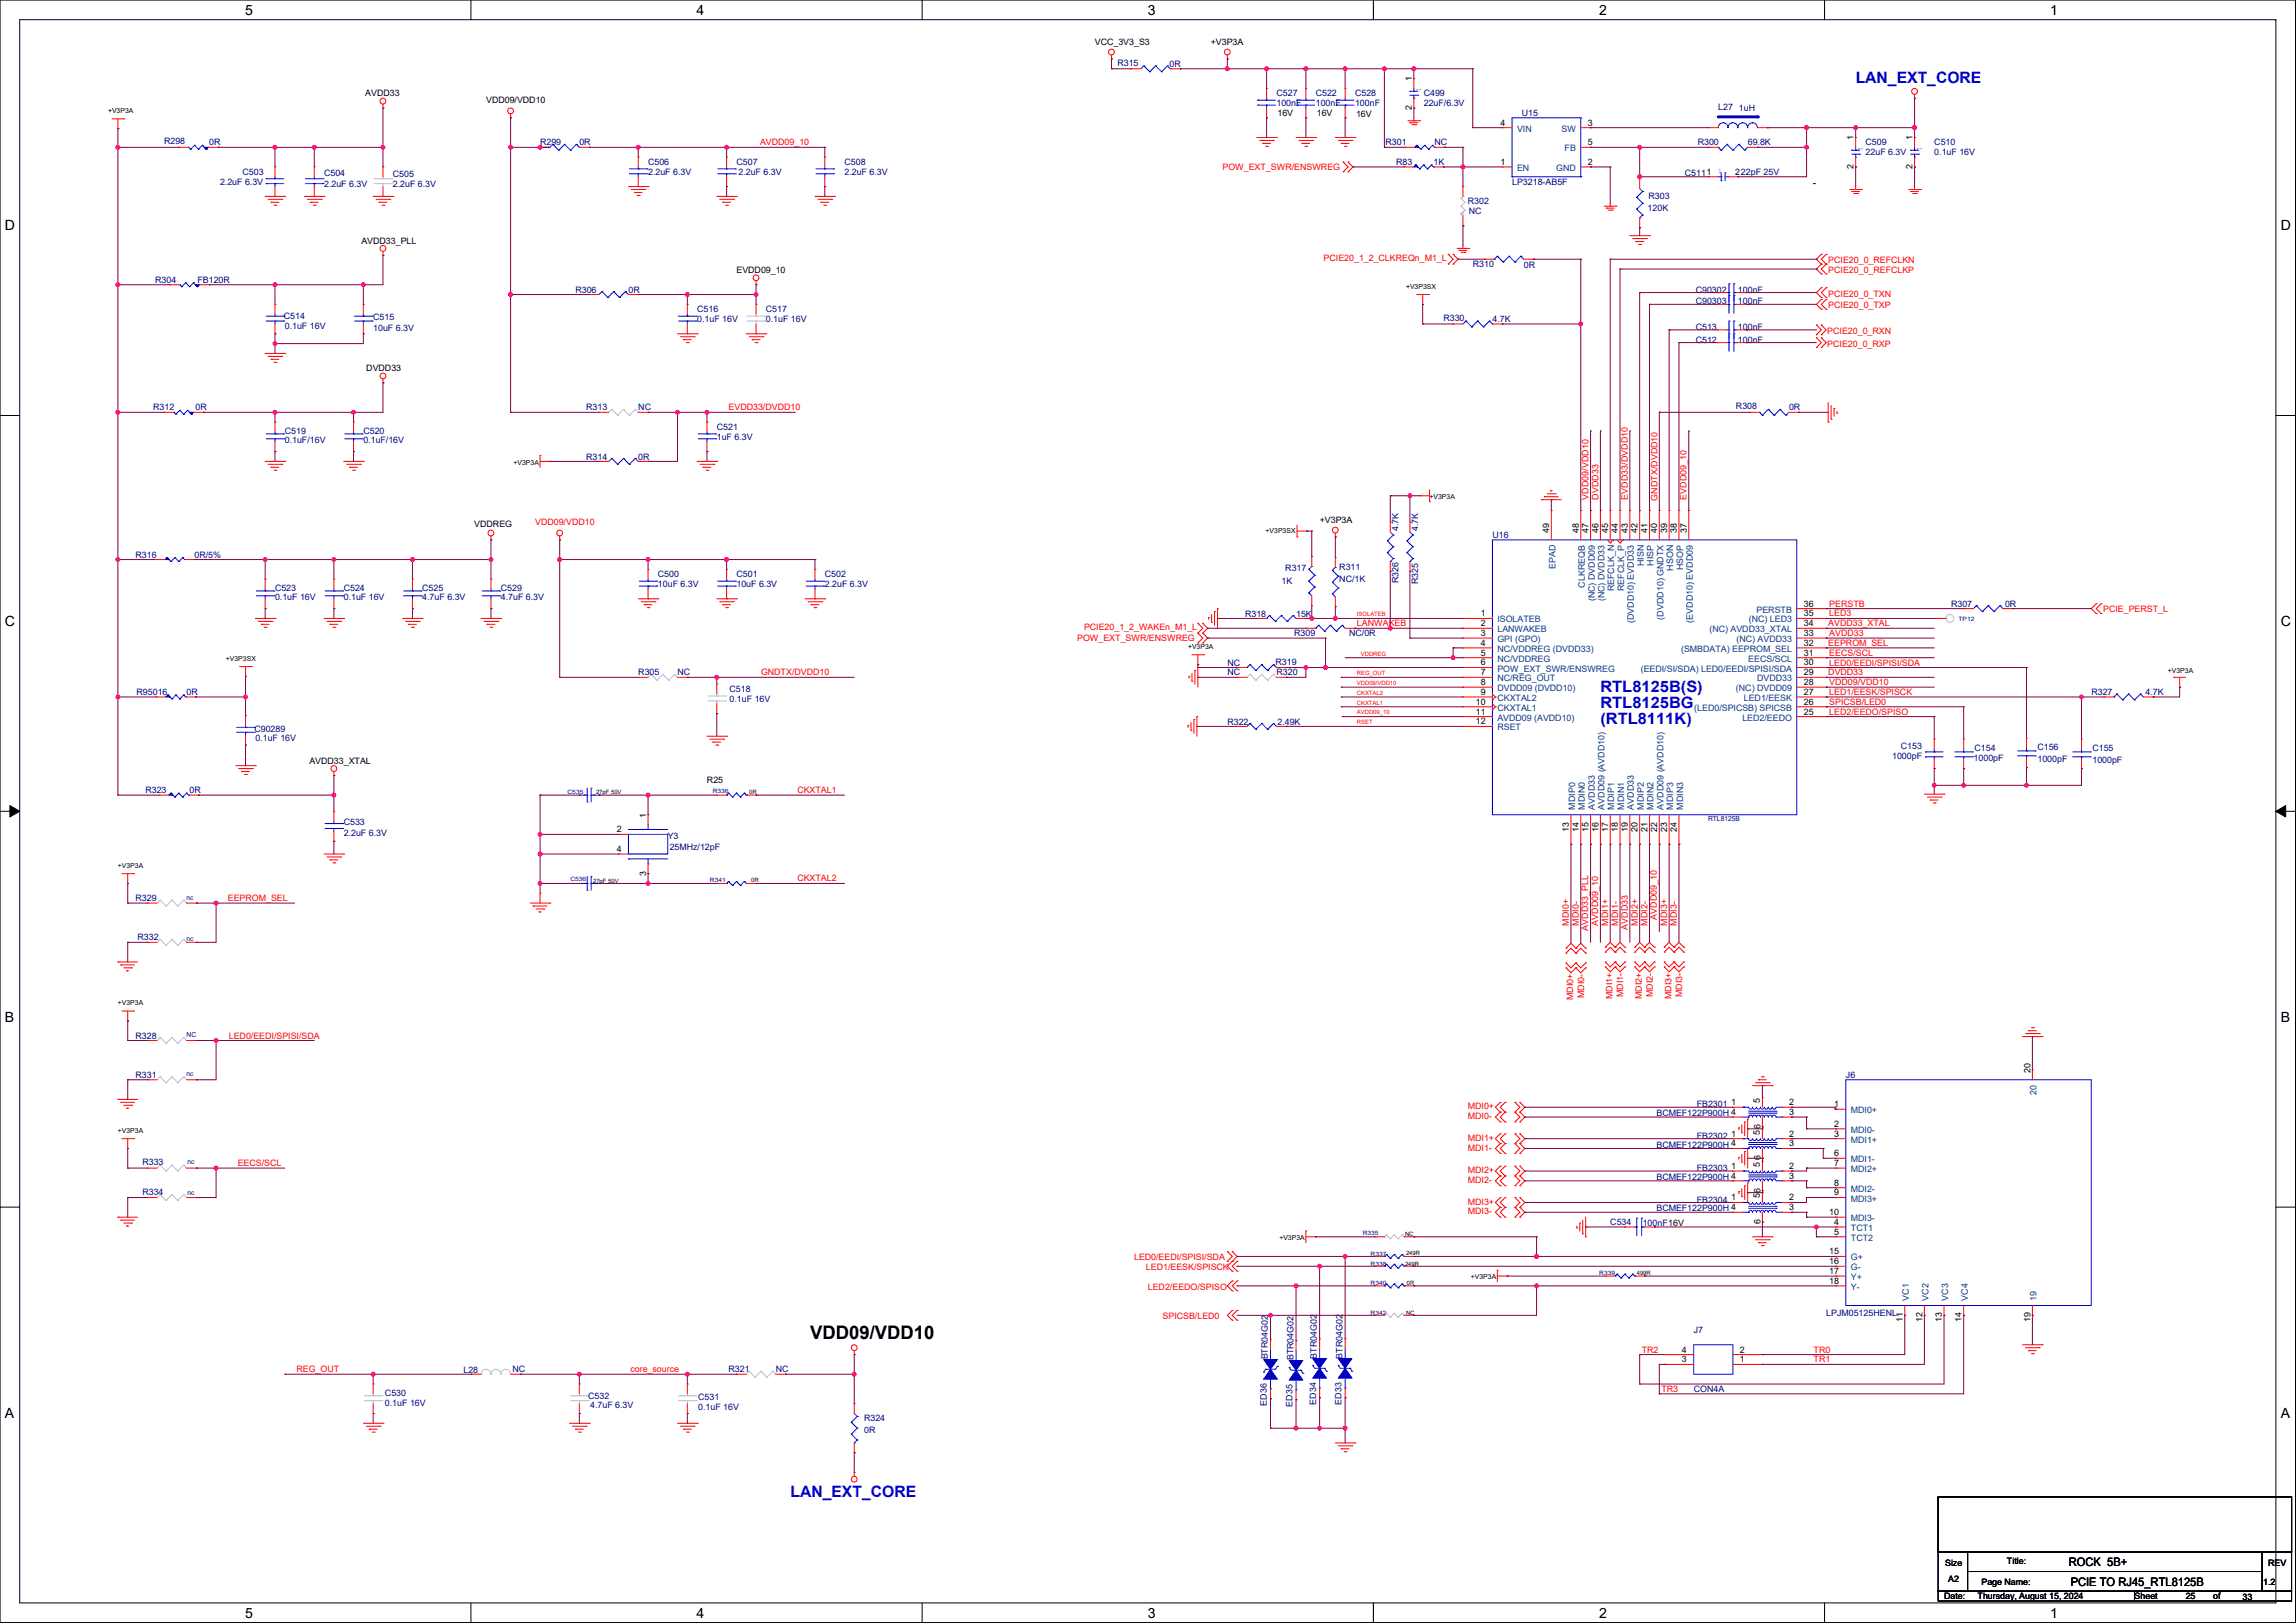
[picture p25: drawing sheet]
<svg xmlns="http://www.w3.org/2000/svg" width="594mm" height="420mm" viewBox="0 0 594 420" stroke-linecap="round" stroke-linejoin="round" font-family="sans-serif">
<defs><g id="words">
<text font-size="4.8" x="209.6" y="346.6">VDD09/VDD10</text>
<g font-size="4.1" fill="#00f">
<text x="480.1" y="21.6">LAN_EXT_CORE</text>
<text x="414" y="179">RTL8125B(S)</text>
<text x="414" y="183.2">RTL8125BG</text>
<text x="414" y="187.4">(RTL8111K)</text>
<text x="204.5" y="387.3">LAN_EXT_CORE</text>
</g>
<g font-size="3.6">
<text x="63.5" y="3.8">5</text>
<text x="180.2" y="3.8">4</text>
<text x="296.9" y="3.8">3</text>
<text x="413.7" y="3.8">2</text>
<text x="530.4" y="3.8">1</text>
<text x="1.3" y="59.6">D</text>
<text x="590.1" y="59.6">D</text>
<text x="1.3" y="162">C</text>
<text x="590.1" y="162">C</text>
<text x="1.3" y="264.4">B</text>
<text x="590.1" y="264.4">B</text>
<text x="1.3" y="366.9">A</text>
<text x="590.1" y="366.9">A</text>
<text x="63.5" y="418.6">5</text>
<text x="180.2" y="418.6">4</text>
<text x="296.9" y="418.6">3</text>
<text x="413.7" y="418.6">2</text>
<text x="530.4" y="418.6">1</text>
</g>
<g font-size="3">
<text x="535.2" y="405.3">ROCK 5B+</text>
<text x="535.7" y="410.4">PCIE TO RJ45_RTL8125B</text>
</g>
<g font-size="2.3">
<text x="283.2" y="11.7">VCC_3V3_S3</text>
<text x="313.2" y="11.7">+V3P3A</text>
<text x="365.3" y="21.1" transform="rotate(-90 365.3 21.1)">1</text>
<text x="94.5" y="24.9">AVDD33</text>
<text x="125.8" y="26.7">VDD09/VDD10</text>
<text x="365.3" y="28.5" transform="rotate(-90 365.3 28.5)">2</text>
<text x="330.5" y="30">16V</text>
<text x="340.7" y="30">16V</text>
<text x="350.8" y="30.3">16V</text>
<text x="388.2" y="32.5">4</text>
<text x="410.8" y="32.5">3</text>
<text x="410.8" y="37.6">5</text>
<text x="479.6" y="36.3" transform="rotate(-90 479.6 36.3)">1</text>
<text x="494.8" y="36.3" transform="rotate(-90 494.8 36.3)">1</text>
<text x="388.2" y="42.7">1</text>
<text x="410.8" y="42.7">2</text>
<text x="448.9" y="45.2">222pF 25V</text>
<text x="479.6" y="43.7" transform="rotate(-90 479.6 43.7)">2</text>
<text x="494.8" y="43.7" transform="rotate(-90 494.8 43.7)">2</text>
<text x="93.5" y="63">AVDD33_PLL</text>
<text x="190.5" y="70.7">EVDD09_10</text>
<text x="94.8" y="96.1">DVDD33</text>
<text x="122.7" y="136.4">VDDREG</text>
<text x="341.4" y="135.4">+V3P3A</text>
<text x="400.8" y="137.9" transform="rotate(-90 400.8 137.9)">49</text>
<text x="408.4" y="137.9" transform="rotate(-90 408.4 137.9)">48</text>
<text x="411" y="137.9" transform="rotate(-90 411 137.9)">47</text>
<text x="413.5" y="137.9" transform="rotate(-90 413.5 137.9)">46</text>
<text x="416.1" y="137.9" transform="rotate(-90 416.1 137.9)">45</text>
<text x="418.6" y="137.9" transform="rotate(-90 418.6 137.9)">44</text>
<text x="421.1" y="137.9" transform="rotate(-90 421.1 137.9)">43</text>
<text x="423.7" y="137.9" transform="rotate(-90 423.7 137.9)">42</text>
<text x="426.2" y="137.9" transform="rotate(-90 426.2 137.9)">41</text>
<text x="428.8" y="137.9" transform="rotate(-90 428.8 137.9)">40</text>
<text x="431.3" y="137.9" transform="rotate(-90 431.3 137.9)">39</text>
<text x="433.8" y="137.9" transform="rotate(-90 433.8 137.9)">38</text>
<text x="436.4" y="137.9" transform="rotate(-90 436.4 137.9)">37</text>
<text x="383.1" y="159.5">1</text>
<text x="466.6" y="157">36</text>
<text x="466.6" y="159.5">35</text>
<text x="383.1" y="162.1">2</text>
<text x="383.1" y="164.6">3</text>
<text x="383.1" y="167.1">4</text>
<text x="466.6" y="162.1">34</text>
<text x="466.6" y="164.6">33</text>
<text x="466.6" y="167.1">32</text>
<text x="383.1" y="169.7">5</text>
<text x="383.1" y="172.2">6</text>
<text x="466.6" y="169.7">31</text>
<text x="466.6" y="172.2">30</text>
<text x="383.1" y="174.8">7</text>
<text x="383.1" y="177.3">8</text>
<text x="383.1" y="179.8">9</text>
<text x="466.6" y="174.8">29</text>
<text x="466.6" y="177.3">28</text>
<text x="466.6" y="179.8">27</text>
<text x="381.8" y="182.4">10</text>
<text x="381.8" y="184.9">11</text>
<text x="466.6" y="182.4">26</text>
<text x="466.6" y="184.9">25</text>
<text x="381.8" y="187.5">12</text>
<text x="80" y="197.7">AVDD33_XTAL</text>
<text x="182.9" y="202.7">R25</text>
<text x="159.5" y="215.4">2</text>
<text x="167.1" y="211.6" transform="rotate(-90 167.1 211.6)">1</text>
<text x="405.9" y="215.2" transform="rotate(-90 405.9 215.2)">13</text>
<text x="408.4" y="215.2" transform="rotate(-90 408.4 215.2)">14</text>
<text x="411" y="215.2" transform="rotate(-90 411 215.2)">15</text>
<text x="413.5" y="215.2" transform="rotate(-90 413.5 215.2)">16</text>
<text x="416.1" y="215.2" transform="rotate(-90 416.1 215.2)">17</text>
<text x="418.6" y="215.2" transform="rotate(-90 418.6 215.2)">18</text>
<text x="421.1" y="215.2" transform="rotate(-90 421.1 215.2)">19</text>
<text x="423.7" y="215.2" transform="rotate(-90 423.7 215.2)">20</text>
<text x="426.2" y="215.2" transform="rotate(-90 426.2 215.2)">21</text>
<text x="428.8" y="215.2" transform="rotate(-90 428.8 215.2)">22</text>
<text x="431.3" y="215.2" transform="rotate(-90 431.3 215.2)">23</text>
<text x="433.8" y="215.2" transform="rotate(-90 433.8 215.2)">24</text>
<text x="159.5" y="220.5">4</text>
<text x="167.1" y="226.6" transform="rotate(-90 167.1 226.6)">3</text>
<text x="525.3" y="277.6" transform="rotate(-90 525.3 277.6)">20</text>
<text x="447.9" y="286">1</text>
<text x="455.3" y="285.5" transform="rotate(-90 455.3 285.5)">5</text>
<text x="462.8" y="286">2</text>
<text x="474.5" y="286.5">1</text>
<text x="455.3" y="293.6" transform="rotate(-90 455.3 293.6)">56</text>
<text x="462.8" y="288.5">3</text>
<text x="474.5" y="291.6">2</text>
<text x="447.9" y="294.1">1</text>
<text x="462.8" y="296.7">3</text>
<text x="462.8" y="294.1">2</text>
<text x="474.5" y="294.1">3</text>
<text x="474.5" y="299.2">6</text>
<text x="447.9" y="302.5">1</text>
<text x="455.3" y="302" transform="rotate(-90 455.3 302)">5</text>
<text x="455.4" y="300.3" transform="rotate(-90 455.4 300.3)">6</text>
<text x="462.8" y="305.1">3</text>
<text x="462.8" y="302.5">2</text>
<text x="474.5" y="301.8">7</text>
<text x="447.9" y="310.6">1</text>
<text x="455.3" y="310.1" transform="rotate(-90 455.3 310.1)">56</text>
<text x="462.8" y="310.6">2</text>
<text x="474.5" y="309.4">9</text>
<text x="474.5" y="306.8">8</text>
<text x="455.4" y="316.8" transform="rotate(-90 455.4 316.8)">6</text>
<text x="462.8" y="313.2">3</text>
<text x="473.3" y="314.5">10</text>
<text x="474.5" y="317">4</text>
<text x="474.5" y="319.5">5</text>
<text x="473.3" y="324.6">15</text>
<text x="473.3" y="327.2">16</text>
<text x="473.3" y="329.7">17</text>
<text x="473.3" y="332.2">18</text>
<text x="492.3" y="342.2" transform="rotate(-90 492.3 342.2)">11</text>
<text x="497.3" y="342.2" transform="rotate(-90 497.3 342.2)">12</text>
<text x="502.4" y="342.2" transform="rotate(-90 502.4 342.2)">13</text>
<text x="507.5" y="342.2" transform="rotate(-90 507.5 342.2)">14</text>
<text x="525.3" y="342.2" transform="rotate(-90 525.3 342.2)">19</text>
<text x="435.1" y="352.6">3</text>
<text x="435.1" y="350">4</text>
<text x="450.1" y="352.6">1</text>
<text x="450.1" y="350">2</text>
<text x="503.2" y="405.2">Size</text>
<text x="519.2" y="404.7">Title:</text>
<text x="586.8" y="405.2">REV</text>
<text x="503" y="413.8">Date:</text>
<text x="504" y="409.5">A2</text>
<text x="511.6" y="413.8">Thursday, August 15, 2024</text>
<text x="512.6" y="410.3">Page Name:</text>
<text x="552.2" y="413.8">Sheet</text>
<text x="565.5" y="413.8">25</text>
<text x="572.6" y="413.8">of</text>
<text x="585.5" y="410.3">1.2</text>
<text x="580.2" y="414.1">33</text>
</g>
<g font-size="2.3" fill="#000080">
<text x="289.1" y="17.1">R315</text>
<text x="302.6" y="17.3">0R</text>
<text x="330.2" y="24.9">C527</text>
<text x="330.2" y="27.5">100nF</text>
<text x="340.4" y="24.9">C522</text>
<text x="340.4" y="27.5">100nF</text>
<text x="350.6" y="24.9">C528</text>
<text x="350.6" y="27.5">100nF</text>
<text x="368.3" y="24.9">C499</text>
<text x="368.3" y="27.5">22uF/6.3V</text>
<text x="444.5" y="28.5">L27</text>
<text x="449.9" y="28.7">1uH</text>
<text x="393.7" y="30">U15</text>
<text x="42.4" y="37.4">R298</text>
<text x="54.1" y="37.6">0R</text>
<text x="139.7" y="37.6">R299</text>
<text x="149.9" y="37.6">0R</text>
<text x="358.4" y="37.6">R301</text>
<text x="371.1" y="37.6">NC</text>
<text x="439.2" y="37.6">R300</text>
<text x="452.2" y="37.6">69.8K</text>
<text x="482.7" y="37.6">C509</text>
<text x="482.7" y="40.2">22uF 6.3V</text>
<text x="500.4" y="37.6">C510</text>
<text x="500.4" y="40.2">0.1uF 16V</text>
<text x="56.9" y="47.8">2.2uF 6.3V</text>
<text x="62.8" y="45.3">C503</text>
<text x="83.8" y="45.5">C504</text>
<text x="101.6" y="45.8">C505</text>
<text x="167.7" y="42.7">C506</text>
<text x="167.7" y="45.3">2.2uF 6.3V</text>
<text x="190.5" y="42.7">C507</text>
<text x="191" y="45.3">2.2uF 6.3V</text>
<text x="218.5" y="42.7">C508</text>
<text x="218.5" y="45.3">2.2uF 6.3V</text>
<text x="361.2" y="42.7">R83</text>
<text x="370.9" y="42.7">1K</text>
<text x="391.2" y="47.8">LP3218-AB5F</text>
<text x="435.9" y="45.5">C5111</text>
<text x="83.8" y="48.3">2.2uF 6.3V</text>
<text x="101.6" y="48.3">2.2uF 6.3V</text>
<text x="379.8" y="52.9">R302</text>
<text x="426.5" y="51.6">R303</text>
<text x="380" y="55.4">NC</text>
<text x="426.3" y="54.7">120K</text>
<text x="381" y="69.1">R310</text>
<text x="394.3" y="69.4">0R</text>
<text x="40.2" y="73.2">R304</text>
<text x="51.1" y="73.2">FB120R</text>
<text x="148.9" y="75.7">R306</text>
<text x="162.6" y="75.7">0R</text>
<text x="438.7" y="75.7">C90302</text>
<text x="449.6" y="75.7">100nF</text>
<text x="73.4" y="82.6">C514</text>
<text x="96.5" y="82.8">C515</text>
<text x="180.4" y="80.8">C516</text>
<text x="180.4" y="83.4">0.1uF 16V</text>
<text x="198.2" y="80.8">C517</text>
<text x="198.2" y="83.4">0.1uF 16V</text>
<text x="373.4" y="83.1">R330</text>
<text x="386.1" y="83.4">4.7K</text>
<text x="438.7" y="78.8">C90303</text>
<text x="449.6" y="78.8">100nF</text>
<text x="73.7" y="85.1">0.1uF 16V</text>
<text x="96.5" y="85.6">10uF 6.3V</text>
<text x="438.7" y="88.7">C512</text>
<text x="438.7" y="85.4">C513</text>
<text x="449.6" y="88.7">100nF</text>
<text x="449.6" y="85.4">100nF</text>
<text x="39.6" y="106.2">R312</text>
<text x="50.6" y="106.2">0R</text>
<text x="151.7" y="106.2">R313</text>
<text x="165.1" y="106.2">NC</text>
<text x="449.1" y="106">R308</text>
<text x="462.8" y="106.2">0R</text>
<text x="73.7" y="112.3">C519</text>
<text x="94" y="112.3">C520</text>
<text x="185.5" y="111.3">C521</text>
<text x="185.5" y="113.8">1uF 6.3V</text>
<text x="73.7" y="114.6">0.1uF/16V</text>
<text x="94" y="114.6">0.1uF/16V</text>
<text x="151.7" y="118.9">R314</text>
<text x="165.1" y="118.9">0R</text>
<text x="361.8" y="137.4" transform="rotate(-90 361.8 137.4)">4.7K</text>
<text x="366.9" y="137.4" transform="rotate(-90 366.9 137.4)">4.7K</text>
<text x="386.1" y="139.2">U16</text>
<text x="35.1" y="144.3">R316</text>
<text x="50.3" y="144.3">0R/5%</text>
<text x="170.2" y="149.4">C500</text>
<text x="190.5" y="149.4">C501</text>
<text x="213.4" y="149.4">C502</text>
<text x="332.5" y="147.9">R317</text>
<text x="346.5" y="147.6">R311</text>
<text x="71.1" y="152.9">C523</text>
<text x="71.1" y="155.2">0.1uF 16V</text>
<text x="88.9" y="152.9">C524</text>
<text x="88.9" y="155.2">0.1uF 16V</text>
<text x="109.2" y="152.9">C525</text>
<text x="109.2" y="155.2">4.7uF 6.3V</text>
<text x="129.6" y="152.9">C529</text>
<text x="129.6" y="155.2">4.7uF 6.3V</text>
<text x="170.2" y="151.9">10uF 6.3V</text>
<text x="190.5" y="151.9">10uF 6.3V</text>
<text x="213.4" y="151.9">2.2uF 6.3V</text>
<text x="331.5" y="151.2">1K</text>
<text x="346.5" y="150.7">NC/1K</text>
<text x="361.8" y="150.9" transform="rotate(-90 361.8 150.9)">R326</text>
<text x="366.9" y="151.1" transform="rotate(-90 366.9 151.1)">R325</text>
<text x="322.1" y="159.6">R318</text>
<text x="335.3" y="159.6">15K</text>
<text x="504.8" y="157">R307</text>
<text x="518.7" y="157">0R</text>
<text x="334.8" y="164.6">R309</text>
<text x="349" y="164.6">NC/0R</text>
<text x="317.5" y="172.3">NC</text>
<text x="330" y="172">R319</text>
<text x="35.3" y="179.9">R95016</text>
<text x="48.3" y="179.9">0R</text>
<text x="165.1" y="174.8">R305</text>
<text x="175.3" y="174.8">NC</text>
<text x="188.8" y="179.1">C518</text>
<text x="317.5" y="174.8">NC</text>
<text x="330.2" y="174.8">R320</text>
<text x="541.1" y="179.9">R327</text>
<text x="555" y="179.9">4.7K</text>
<text x="188.8" y="181.7">0.1uF 16V</text>
<text x="65.8" y="189.5">C90289</text>
<text x="66.1" y="191.8">0.1uF 16V</text>
<text x="317.5" y="187.5">R322</text>
<text x="330.5" y="187.5">2.49K</text>
<text x="489.5" y="196.4">1000pF</text>
<text x="491.8" y="193.8">C153</text>
<text x="510.6" y="196.9">1000pF</text>
<text x="510.8" y="194.4">C154</text>
<text x="527.1" y="194.1">C156</text>
<text x="527.1" y="197.1">1000pF</text>
<text x="541.3" y="194.4">C155</text>
<text x="541.3" y="197.4">1000pF</text>
<text x="37.6" y="205.3">R323</text>
<text x="49" y="205.3">0R</text>
<text x="88.9" y="213.4">C533</text>
<text x="88.9" y="216.4">2.2uF 6.3V</text>
<text x="172.8" y="217.2">Y3</text>
<text x="173.3" y="220">25MHz/12pF</text>
<text x="35.1" y="233.2">R329</text>
<text x="35.6" y="243.4">R332</text>
<text x="35.1" y="268.8">R328</text>
<text x="35.1" y="278.9">R331</text>
<text x="477.6" y="278.9">J6</text>
<text x="439" y="286.6">FB2301</text>
<text x="428.5" y="288.8">BCMEF122P900H 4</text>
<text x="428.5" y="297">BCMEF122P900H 4</text>
<text x="439" y="294.7">FB2302</text>
<text x="36.9" y="301.5">R333</text>
<text x="428.5" y="305.3">BCMEF122P900H 4</text>
<text x="439" y="303.1">FB2303</text>
<text x="36.9" y="309.2">R334</text>
<text x="439" y="311.2">FB2304</text>
<text x="416.6" y="317">C534</text>
<text x="425" y="317.3">100nF16V</text>
<text x="428.5" y="313.5">BCMEF122P900H 4</text>
<text x="472.5" y="340.7">LPJM05125HENL</text>
<text x="438.2" y="345">J7</text>
<text x="328" y="351.8" transform="rotate(-90 328 351.8)">BTR04G02</text>
<text x="334.6" y="352.1" transform="rotate(-90 334.6 352.1)">BTR04G02</text>
<text x="340.7" y="351.6" transform="rotate(-90 340.7 351.6)">BTR04G02</text>
<text x="347.3" y="351.6" transform="rotate(-90 347.3 351.6)">BTR04G02</text>
<text x="119.9" y="355.4">L28</text>
<text x="132.6" y="355.1">NC</text>
<text x="188.5" y="355.1">R321</text>
<text x="200.7" y="355.1">NC</text>
<text x="99.6" y="361.2">C530</text>
<text x="99.6" y="363.8">0.1uF 16V</text>
<text x="152.2" y="362">C532</text>
<text x="152.7" y="364.3">4.7uF 6.3V</text>
<text x="180.6" y="362.2">C531</text>
<text x="180.6" y="364.8">0.1uF 16V</text>
<text x="327.8" y="363.7" transform="rotate(-90 327.8 363.7)">ED36</text>
<text x="334.4" y="364" transform="rotate(-90 334.4 364)">ED35</text>
<text x="340.5" y="363.5" transform="rotate(-90 340.5 363.5)">ED34</text>
<text x="347.1" y="363.5" transform="rotate(-90 347.1 363.5)">ED33</text>
<text x="438.2" y="360.2">CON4A</text>
<text x="223.6" y="367.8">R324</text>
<text x="223.6" y="370.9">0R</text>
</g>
<g font-size="2.3" fill="#004080">
<text x="392.5" y="34.1">VIN</text>
<text x="404" y="34.1">SW</text>
<text x="404.8" y="39.2">FB</text>
<text x="392.5" y="44.2">EN</text>
<text x="402.6" y="44.2">GND</text>
<text x="402.4" y="147.3" transform="rotate(-90 402.4 147.3)">EPAD</text>
<text x="425.3" y="146.5" transform="rotate(-90 425.3 146.5)">HISN</text>
<text x="427.8" y="146.4" transform="rotate(-90 427.8 146.4)">HISP</text>
<text x="432.9" y="147.7" transform="rotate(-90 432.9 147.7)">HSON</text>
<text x="435.4" y="147.5" transform="rotate(-90 435.4 147.5)">HSOP</text>
<text x="410" y="152" transform="rotate(-90 410 152)">CLKREQB</text>
<text x="412.6" y="155.6" transform="rotate(-90 412.6 155.6)">(NC) DVDD09</text>
<text x="415.1" y="155.6" transform="rotate(-90 415.1 155.6)">(NC) DVDD33</text>
<text x="417.6" y="153.1" transform="rotate(-90 417.6 153.1)">REFCLK_N</text>
<text x="420.2" y="152.9" transform="rotate(-90 420.2 152.9)">REFCLK_P</text>
<text x="387.4" y="161.1">ISOLATEB</text>
<text x="422.7" y="161.3" transform="rotate(-90 422.7 161.3)">(DVDD10) EVDD33</text>
<text x="430.3" y="160.4" transform="rotate(-90 430.3 160.4)">(DVDD10) GNDTX</text>
<text x="438" y="161.2" transform="rotate(-90 438 161.2)">(EVDD10) EVDD09</text>
<text x="452.4" y="161.1">(NC) LED3</text>
<text x="454.4" y="158.5">PERSTB</text>
<text x="387.4" y="163.6">LANWAKEB</text>
<text x="387.4" y="166.2">GPI (GPO)</text>
<text x="442.2" y="163.6">(NC) AVDD33_XTAL</text>
<text x="449.2" y="166.2">(NC) AVDD33</text>
<text x="387.4" y="168.7">NC/VDDREG (DVDD33)</text>
<text x="387.4" y="171.2">NC/VDDREG</text>
<text x="387.4" y="173.8">POW_EXT_SWR/ENSWREG</text>
<text x="424.5" y="173.8">(EEDI/SI/SDA) LED0/EEDI/SPISI/SDA</text>
<text x="434.9" y="168.7">(SMBDATA) EEPROM_SEL</text>
<text x="452.3" y="171.2">EECS/SCL</text>
<text x="387.4" y="176.3">NC/REG_OUT</text>
<text x="387.4" y="178.9">DVDD09 (DVDD10)</text>
<text x="449.1" y="178.9">(NC) DVDD09</text>
<text x="454.6" y="176.3">DVDD33</text>
<text x="387.4" y="181.4">CKXTAL2</text>
<text x="387.4" y="183.9">CKXTAL1</text>
<text x="438.3" y="183.9">(LED0/SPICSB) SPICSB</text>
<text x="451.2" y="181.4">LED1/EESK</text>
<text x="387.4" y="186.5">AVDD09 (AVDD10)</text>
<text x="387.4" y="189">RSET</text>
<text x="450.8" y="186.5">LED2/EEDO</text>
<text x="407.5" y="209.6" transform="rotate(-90 407.5 209.6)">MDIP0</text>
<text x="410" y="209.6" transform="rotate(-90 410 209.6)">MDIN0</text>
<text x="412.6" y="209.6" transform="rotate(-90 412.6 209.6)">AVDD33</text>
<text x="415.1" y="209.6" transform="rotate(-90 415.1 209.6)">AVDD09 (AVDD10)</text>
<text x="417.6" y="209.6" transform="rotate(-90 417.6 209.6)">MDIP1</text>
<text x="420.2" y="209.6" transform="rotate(-90 420.2 209.6)">MDIN1</text>
<text x="422.7" y="209.6" transform="rotate(-90 422.7 209.6)">AVDD33</text>
<text x="425.3" y="209.6" transform="rotate(-90 425.3 209.6)">MDIP2</text>
<text x="427.8" y="209.6" transform="rotate(-90 427.8 209.6)">MDIN2</text>
<text x="430.3" y="209.6" transform="rotate(-90 430.3 209.6)">AVDD09 (AVDD10)</text>
<text x="432.9" y="209.6" transform="rotate(-90 432.9 209.6)">MDIP3</text>
<text x="435.4" y="209.6" transform="rotate(-90 435.4 209.6)">MDIN3</text>
<text x="526.9" y="283.3" transform="rotate(-90 526.9 283.3)">20</text>
<text x="478.8" y="293.2">MDI0-</text>
<text x="478.8" y="288.1">MDI0+</text>
<text x="478.8" y="295.7">MDI1+</text>
<text x="478.8" y="303.3">MDI2+</text>
<text x="478.8" y="300.8">MDI1-</text>
<text x="478.8" y="310.9">MDI3+</text>
<text x="478.8" y="308.4">MDI2-</text>
<text x="478.8" y="316">MDI3-</text>
<text x="478.8" y="318.6">TCT1</text>
<text x="478.8" y="321.1">TCT2</text>
<text x="478.8" y="326.2">G+</text>
<text x="478.8" y="328.7">G-</text>
<text x="478.8" y="333.8">Y-</text>
<text x="478.8" y="331.3">Y+</text>
<text x="493.8" y="336.6" transform="rotate(-90 493.8 336.6)">VC1</text>
<text x="498.9" y="336.6" transform="rotate(-90 498.9 336.6)">VC2</text>
<text x="504" y="336.6" transform="rotate(-90 504 336.6)">VC3</text>
<text x="509.1" y="336.6" transform="rotate(-90 509.1 336.6)">VC4</text>
<text x="526.9" y="336.6" transform="rotate(-90 526.9 336.6)">19</text>
</g>
<g font-size="2.3" fill="#f00">
<text x="196.6" y="37.5">AVDD09_10</text>
<text x="316.3" y="44">POW_EXT_SWR/ENSWREG</text>
<text x="342.4" y="67.6">PCIE20_1_2_CLKREQn_M1_L</text>
<text x="473" y="70.7">PCIE20_0_REFCLKP</text>
<text x="473" y="68.1">PCIE20_0_REFCLKN</text>
<text x="473" y="76.7">PCIE20_0_TXN</text>
<text x="473" y="79.8">PCIE20_0_TXP</text>
<text x="472.7" y="89.7">PCIE20_0_RXP</text>
<text x="472.7" y="86.4">PCIE20_0_RXN</text>
<text x="188.5" y="106.2">EVDD33/DVDD10</text>
<text x="411" y="129.3" transform="rotate(-90 411 129.3)">VDD09/VDD10</text>
<text x="413.5" y="129.3" transform="rotate(-90 413.5 129.3)">DVDD33</text>
<text x="421.2" y="129.3" transform="rotate(-90 421.2 129.3)">EVDD33/DVDD10</text>
<text x="428.8" y="129.5" transform="rotate(-90 428.8 129.5)">GNDTX/DVDD10</text>
<text x="436.3" y="129.3" transform="rotate(-90 436.3 129.3)">EVDD09_10</text>
<text x="138.5" y="135.9">VDD09/VDD10</text>
<text x="473" y="162">AVDD33_XTAL</text>
<text x="473.3" y="159.5">LED3</text>
<text x="473.3" y="157">PERSTB</text>
<text x="544.1" y="158.3">PCIE_PERST_L</text>
<text x="278.7" y="165.9">POW_EXT_SWR/ENSWREG</text>
<text x="280.5" y="163.1">PCIE20_1_2_WAKEn_M1_L</text>
<text x="351.1" y="162.1">LANWAKEB</text>
<text x="473" y="167">EEPROM_SEL</text>
<text x="473.3" y="164.6">AVDD33</text>
<text x="473.3" y="172.2">LED0/EEDI/SPISI/SDA</text>
<text x="473.3" y="169.7">EECS/SCL</text>
<text x="196.9" y="174.8">GNDTX/DVDD10</text>
<text x="473" y="174.8">DVDD33</text>
<text x="473.3" y="179.9">LED1/EESK/SPISCK</text>
<text x="473.3" y="177.3">VDD09/VDD10</text>
<text x="473.3" y="182.4">SPICSB/LED0</text>
<text x="473.3" y="184.9">LED2/EEDO/SPISO</text>
<text x="206.3" y="205.3">CKXTAL1</text>
<text x="59" y="233.1">EEPROM_SEL</text>
<text x="206.3" y="228.1">CKXTAL2</text>
<text x="405.9" y="239.5" transform="rotate(-90 405.9 239.5)">MDI0+</text>
<text x="408.5" y="239.5" transform="rotate(-90 408.5 239.5)">MDI0-</text>
<text x="413.4" y="239.5" transform="rotate(-90 413.4 239.5)">AVDD09_10</text>
<text x="416.1" y="239.5" transform="rotate(-90 416.1 239.5)">MDI1+</text>
<text x="418.6" y="239.5" transform="rotate(-90 418.6 239.5)">MDI1-</text>
<text x="423.7" y="239.5" transform="rotate(-90 423.7 239.5)">MDI2+</text>
<text x="426.2" y="239.5" transform="rotate(-90 426.2 239.5)">MDI2-</text>
<text x="428.7" y="238" transform="rotate(-90 428.7 238)">AVDD09_10</text>
<text x="431.3" y="239.5" transform="rotate(-90 431.3 239.5)">MDI3+</text>
<text x="433.9" y="239.5" transform="rotate(-90 433.9 239.5)">MDI3-</text>
<text x="410.9" y="240.8" transform="rotate(-90 410.9 240.8)">AVDD33_PLL</text>
<text x="421.2" y="240.5" transform="rotate(-90 421.2 240.5)">AVDD33</text>
<text x="407" y="258.8" transform="rotate(-90 407 258.8)">MDI0+</text>
<text x="409.8" y="258.3" transform="rotate(-90 409.8 258.3)">MDI0-</text>
<text x="417.2" y="258.6" transform="rotate(-90 417.2 258.6)">MDI1+</text>
<text x="420" y="258.1" transform="rotate(-90 420 258.1)">MDI1-</text>
<text x="424.8" y="258.6" transform="rotate(-90 424.8 258.6)">MDI2+</text>
<text x="427.6" y="258.1" transform="rotate(-90 427.6 258.1)">MDI2-</text>
<text x="432.4" y="258.6" transform="rotate(-90 432.4 258.6)">MDI3+</text>
<text x="435.2" y="258.1" transform="rotate(-90 435.2 258.1)">MDI3-</text>
<text x="59.2" y="268.8">LED0/EEDI/SPISI/SDA</text>
<text x="379.8" y="287.1">MDI0+</text>
<text x="379.8" y="289.6">MDI0-</text>
<text x="379.8" y="295.2">MDI1+</text>
<text x="379.8" y="297.7">MDI1-</text>
<text x="61.5" y="301.8">EECS/SCL</text>
<text x="379.8" y="303.6">MDI2+</text>
<text x="379.8" y="306.1">MDI2-</text>
<text x="379.8" y="311.7">MDI3+</text>
<text x="379.8" y="314.2">MDI3-</text>
<text x="293.4" y="326.2">LED0/EEDI/SPISI/SDA</text>
<text x="296.5" y="328.7">LED1/EESK/SPISCK</text>
<text x="297" y="333.8">LED2/EEDO/SPISO</text>
<text x="300.8" y="341.4">SPICSB/LED0</text>
<text x="424.7" y="350">TR2</text>
<text x="469.2" y="352.6">TR1</text>
<text x="469.2" y="350">TR0</text>
<text x="76.7" y="355">REG_OUT</text>
<text x="163.1" y="355">core_source</text>
<text x="429.8" y="360.2">TR3</text>
</g>
<g font-size="1.8" fill="#00f">
<text x="366.5" y="22.9" transform="rotate(90 366.5 22.9)">1</text>
<text x="480.8" y="38.1" transform="rotate(90 480.8 38.1)">1</text>
<text x="496.1" y="38.1" transform="rotate(90 496.1 38.1)">1</text>
<text x="444.5" y="44.9">1</text>
</g>
<g font-size="1.8">
<text x="28" y="29.3">+V3P3A</text>
<text x="363.8" y="74.8">+V3P3SX</text>
<text x="132.9" y="120.2">+V3P3A</text>
<text x="369.8" y="129.1">+V3P3A</text>
<text x="327.4" y="138">+V3P3SX</text>
<text x="307.4" y="168">+V3P3A</text>
<text x="58.4" y="171">+V3P3SX</text>
<text x="560.9" y="174.1">+V3P3A</text>
<text x="30.5" y="224.6">+V3P3A</text>
<text x="30.5" y="260.2">+V3P3A</text>
<text x="30.5" y="293.2">+V3P3A</text>
<text x="331" y="320.9">+V3P3A</text>
<text x="380.5" y="331">+V3P3A</text>
</g>
<g font-size="1.8" fill="#000080">
<text x="441.9" y="212.5">RTL8125B</text>
<text x="48.3" y="233">nc</text>
<text x="48.3" y="243.4">nc</text>
<text x="48.3" y="268.3">NC</text>
<text x="48.3" y="278.5">nc</text>
<text x="48.5" y="301.3">nc</text>
<text x="48.5" y="309.2">nc</text>
</g>
<g font-size="1.5" fill="#f00">
<text x="351.1" y="159.5">ISOLATEB</text>
<text x="352.1" y="169.7">VDDREG</text>
<text x="351.1" y="174.7">REG_OUT</text>
<text x="351.1" y="179.9">CKXTAL2</text>
<text x="351.1" y="177.3">VDD09/VDD10</text>
<text x="351.1" y="182.4">CKXTAL1</text>
<text x="351.1" y="184.8">AVDD09_10</text>
<text x="351.1" y="187.5">RSET</text>
</g>
<g font-size="1.5" fill="#000080">
<text x="506.7" y="160.7">TP12</text>
<text x="146.8" y="205.4">C535</text>
<text x="184.4" y="205.1">R336</text>
<text x="147.6" y="228">C536</text>
<text x="183.6" y="228.2">R341</text>
<text x="352.5" y="319.7">R335</text>
<text x="354.6" y="327.5">R338</text>
<text x="354.6" y="325">R337</text>
<text x="354.6" y="332.6">R340</text>
<text x="413.7" y="330.1">R339</text>
<text x="354.6" y="340.2">R342</text>
</g>
<g font-size="1.5">
<text x="154.2" y="205.4">27pF 50V</text>
<text x="193.8" y="205.4">0R</text>
<text x="153.4" y="228.5">27pF 50V</text>
<text x="194.3" y="228.2">0R</text>
<text x="363.5" y="319.9">NC</text>
<text x="363.5" y="327.5">249R</text>
<text x="363.8" y="324.7">249R</text>
<text x="364" y="332.6">0R</text>
<text x="420.4" y="330.1">.</text>
<text x="423.4" y="330.1">499R</text>
<text x="363.8" y="340.2">NC</text>
</g>
</g></defs>
<path d="M0 0h593.9v419.9h-593.9zM5.1 5.1h583.7v409.7h-583.7z" fill="none" stroke="#000" stroke-width=".26"/>
<g fill="#fff">
<path d="M63.5 .5h2v4.1h-2z"/>
<path d="M63.5 415.3h2v4.1h-2z"/>
</g>
<path d="M121.8 0v5.1M121.8 414.8v5.1" fill="none" stroke="#000" stroke-width=".26"/>
<g fill="#fff">
<path d="M180.2 .5h2v4.1h-2z"/>
<path d="M180.2 415.3h2v4.1h-2z"/>
</g>
<path d="M238.6 0v5.1M238.6 414.8v5.1" fill="none" stroke="#000" stroke-width=".26"/>
<g fill="#fff">
<path d="M296.9 .5h2.1v4.1h-2.1z"/>
<path d="M296.9 415.3h2.1v4.1h-2.1z"/>
</g>
<path d="M355.3 0v5.1M355.3 414.8v5.1" fill="none" stroke="#000" stroke-width=".26"/>
<g fill="#fff">
<path d="M413.7 .5h2v4.1h-2z"/>
<path d="M413.7 415.3h2v4.1h-2z"/>
</g>
<path d="M472 0v5.1M472 414.8v5.1" fill="none" stroke="#000" stroke-width=".26"/>
<g fill="#fff">
<path d="M530.4 .5h2v4.1h-2z"/>
<path d="M530.4 415.3h2v4.1h-2z"/>
<path d="M1.3 56.3h2.6v4.1h-2.6z"/>
<path d="M590.1 56.3h2.6v4.1h-2.6z"/>
<path d="M1.3 158.7h2.6v4.1h-2.6z"/>
<path d="M590.1 158.7h2.6v4.1h-2.6z"/>
</g>
<path d="M0 107.5h5.1M588.8 107.5h5.1" fill="none" stroke="#000" stroke-width=".26"/>
<g fill="#fff">
<path d="M1.3 261.2h2.4v4h-2.4z"/>
<path d="M590.1 261.2h2.4v4h-2.4z"/>
</g>
<path d="M0 210h5.1M588.8 210h5.1" fill="none" stroke="#000" stroke-width=".26"/>
<path d="M2.6 208.5l2.5 1.5-2.5 1.4zM588.8 210l2.5-1.5v2.9z" fill="#000" stroke="#000" stroke-width=".26"/>
<g fill="#fff">
<path d="M1.3 363.6h2.4v4h-2.4z"/>
<path d="M590.1 363.6h2.4v4h-2.4z"/>
</g>
<path d="M469.2 47.5h.2M469.4 47.5h.1M0 312.4h5.1M588.8 312.4h5.1M501.4 387.4h91.5v14.2h-91.5zM501.4 401.6h7.6v10.2h-7.6zM501.4 411.8h50.8v2.5h-50.8zM509 401.6h76.2v5.1h-76.2zM509 406.7h76.2v5.1h-76.2zM552.2 411.8h40.7v2.5h-40.7zM585.2 401.6h7.7v10.2h-7.7z" fill="none" stroke="#000" stroke-width=".26"/>
<g fill="none" stroke="#f00" stroke-width=".26">
<path d="M287.5 15.3h.1M287.5 14.2v1.1M317.5 15.3h.1M317.5 14.2v1.1M29 30.8h3M30.5 33.3h.1M30.5 30.8v2.5M32 30.8h.1M99.1 28h.1M99.1 26.9v1.1M132.1 30.5h.1M132.1 29.5v1"/>
<path d="M325.1 35.6h5.1M325.9 36.3h3.6M326.7 37.1h.1M326.7 37.1h2M327.4 37.9h.5M327.9 37.9h.1M329.5 36.3h.1M330.2 35.6h.1M335.3 35.6h5.1M336.1 36.3h3.5M336.8 37.1h.1M336.8 37.1h2.1"/>
<path d="M337.6 37.9h.5M338.1 37.9h.1M339.6 36.3h.1M340.4 35.6h.1M345.5 35.6h5M346.2 36.3h3.6M347 37.1h.1M347 37.1h2M347.7 37.9h.6M348.3 37.9h.1M349.8 36.3h.1M350.5 35.6h.1"/>
<path d="M364.3 31.3h3M364.8 31.8h.1M364.8 31.8h2M365.3 32.3h1M365.8 31.3h.1M365.8 30.5v.8M366.3 32.3h.1M367.3 31.3h.1M495.3 25.4h.1M495.3 24.4v1M68.6 50.8h5.1M69.4 51.6h3.5"/>
<path d="M70.1 52.3h.1M70.1 52.3h2.1M70.9 53.1h.5M71.4 53.1h.1M72.9 51.6h.1M73.7 50.8h.1M78.8 50.8h5M79.5 51.6h3.6M80.3 52.3h.1M80.3 52.3h2M81 53.1h.6M81.6 53.1h.1"/>
<path d="M83.1 51.6h.1M83.8 50.8h.1M96.5 50.8h5.1M97.3 51.6h3.6M98.1 52.3h.1M98.1 52.3h2M98.8 53.1h.5M99.3 53.1h.1M100.9 51.6h.1M101.6 50.8h.1M162.6 48.3h5.1M163.3 49h3.6"/>
<path d="M164.1 49.8h.1M164.1 49.8h2M164.9 50.6h.5M165.4 50.6h.1M166.9 49h.1M167.7 48.3h.1M185.4 50.8h5.1M186.2 51.6h3.6M187 52.3h.1M187 52.3h2M187.7 53.1h.5M188.2 53.1h.1"/>
<path d="M189.8 51.6h.1M190.5 50.8h.1M210.8 50.8h5.1M211.6 51.6h3.6M212.4 52.3h.1M212.4 52.3h2M213.1 53.1h.5M213.6 53.1h.1M215.2 51.6h.1M215.9 50.8h.1M347.5 44.5h.1M347.5 41.9h.1"/>
<path d="M347.5 41.9l1.3 1.3-1.3 1.3M348.8 41.9h.1M348.8 44.5h.1M348.8 41.9l1.2 1.3-1.2 1.3M415.1 53.4h3M415.6 53.9h.1M415.6 53.9h2M416.1 54.4h1M416.6 53.4h.1M416.6 52.6v.8M417.1 54.4h.1M418.1 53.4h.1"/>
<path d="M478.6 49h3M479.1 49.6h.1M479.1 49.6h2M479.6 50.1h1M480.1 49h.1M480.1 48.3v.7M480.6 50.1h.1M481.6 49h.1M493.8 49h3M494.3 49.6h.1M494.3 49.6h2M494.8 50.1h1"/>
<path d="M495.3 49h.1M495.3 48.3v.7M495.8 50.1h.1M496.8 49h.1M99.1 66.1h.1M99.1 65v1.1M195.6 73.7h.1M195.6 72.7v1M366.5 76.2h3.1M368.1 78.8h.1M368.1 76.2v2.6M369.6 76.2h.1"/>
<path d="M374.7 68.3h.1M374.7 65.8h.1M374.7 65.8l1.2 1.3-1.2 1.2M375.9 65.8h.1M375.9 68.3h.1M375.9 65.8l1.3 1.3-1.3 1.2M377 64.3h3M377.5 64.8h.1M377.5 64.8h2M378 65.3h1M378.5 64.3h.1M378.5 63.5v.8"/>
<path d="M379 65.3h.1M380 64.3h.1M421.7 61h5M422.4 61.7h3.6M423.2 62.5h.1M423.2 62.5h2M423.9 63.3h.6M424.5 63.3h.1M426 61.7h.1M426.7 61h.1M471.2 68.3h.1M471.2 70.9h.1"/>
<path d="M471.2 65.8h.1M471.2 74.4h.1M471.2 77h.1M471.2 77.5h.1M471.2 68.3l-1.3 1.3 1.3 1.3M471.2 65.8l-1.3 1.3 1.3 1.2M471.2 74.4l-1.3 1.3 1.3 1.3M471.2 77.5l-1.3 1.3 1.3 1.2M472.5 70.9h.1M472.5 68.3h.1M472.5 65.8h.1M472.5 77h.1"/>
<path d="M472.5 74.4h.1M472.5 77.5h.1M472.5 68.3l-1.3 1.3 1.3 1.3M472.5 65.8l-1.3 1.3 1.3 1.2M472.5 74.4l-1.3 1.3 1.3 1.3M472.5 77.5l-1.3 1.3 1.3 1.2M68.6 91.5h5.1M69.4 92.2h3.5M70.1 93h.1M70.1 93h2.1M70.9 93.7h.5M71.4 93.7h.1"/>
<path d="M72.9 92.2h.1M73.7 91.5h.1M99.1 99.1h.1M99.1 98.1v1M175.3 86.4h5.1M176 87.1h3.6M176.8 87.9h.1M176.8 87.9h2M177.6 88.7h.5M178.1 88.7h.1M179.6 87.1h.1M180.4 86.4h.1"/>
<path d="M193.1 86.4h5M193.8 87.1h3.6M194.6 87.9h.1M194.6 87.9h2M195.3 88.7h.6M195.9 88.7h.1M197.4 87.1h.1M198.1 86.4h.1M469.9 89.9h.1M469.9 87.4h.1M469.9 86.6h.1M469.9 84.1h.1"/>
<path d="M469.9 87.4l1.3 1.3-1.3 1.2M469.9 84.1l1.3 1.3-1.3 1.2M471.2 89.9h.1M471.2 87.4h.1M471.2 86.6h.1M471.2 84.1h.1M471.2 80h.1M471.2 87.4l1.3 1.3-1.3 1.2M471.2 84.1l1.3 1.3-1.3 1.2M472.5 80h.1M68.6 119.4h5.1M73.7 119.4h.1"/>
<path d="M88.9 119.4h5.1M91.5 109.2h.1M91.5 116.9h.1M91.5 109.2v2.6M91.5 114.3v2.6M94 119.4h.1M139.7 117.9h.1M139.7 119.4h2.6M139.7 117.9v3M142.3 119.4h.1M180.4 119.4h5M185.4 119.4h.1"/>
<path d="M473 109.2h.1M473 104.2v5M473.7 108.5h.1M473.7 104.9v3.6M474.5 105.7h.1M474.5 105.7v2M475.3 107h.1M475.3 106.4v.6M69.4 120.2h3.5M70.1 120.9h.1M70.1 120.9h2.1M70.9 121.7h.5"/>
<path d="M71.4 121.7h.1M72.9 120.2h.1M89.7 120.2h3.5M90.4 120.9h.1M90.4 120.9h2.1M91.2 121.7h.5M91.7 121.7h.1M93.2 120.2h.1M127 139.7h.1M127 138.7v1M144.8 139.7h.1M144.8 138.7v1"/>
<path d="M181.1 120.2h3.6M181.9 120.9h.1M181.9 120.9h2M182.6 121.7h.6M183.2 121.7h.1M184.7 120.2h.1M335.6 139h.1M335.6 137.4h2.5M335.6 135.9v3.1M338.1 137.4h.1M345.5 139h.1M345.5 137.9v1.1"/>
<path d="M367.3 128.3h.1M367.3 128.3h2.5M369.8 129.8h.1M369.8 126.8v3M398.8 129.3h.1M398.8 129.3h5.1M399.6 128.5h.1M399.6 128.5h3.5M400.3 127.8h2.1M401.1 127h.1M401.1 127h.5M402.4 127.8h.1"/>
<path d="M165.1 155h5.1M165.9 155.7h3.5M166.6 156.5h.1M166.6 156.5h2.1M167.4 157.2h.5M167.9 157.2h.1M169.4 155.7h.1M170.2 155h.1M185.4 155h5.1M186.2 155.7h3.6M187 156.5h.1M187 156.5h2"/>
<path d="M187.7 157.2h.5M188.2 157.2h.1M189.8 155.7h.1M190.5 155h.1M208.3 155h5.1M209.1 155.7h3.5M209.8 156.5h.1M209.8 156.5h2.1M210.6 157.2h.5M211.1 157.2h.1M212.6 155.7h.1M213.4 155h.1"/>
<path d="M312.7 159.8h.1M312.7 159.8v.5M313.5 159v2.1M314.2 158.3h.1M314.2 158.3v3.5M315 157.5h.1M315 157.5v5.1M542.3 156.2h.1M542.3 158.8h.1M542.3 156.2l-1.3 1.3 1.3 1.3M543.6 158.8h.1M543.6 156.2h.1"/>
<path d="M543.6 156.2l-1.3 1.3 1.3 1.3M62 172.5h3M63.5 175h.1M63.5 172.5v2.5M65 172.5h.1M66.1 160h5M66.8 160.8h3.6M67.6 161.6h.1M67.6 161.6h2M68.3 162.3h.6M68.9 162.3h.1M70.4 160.8h.1"/>
<path d="M71.1 160h.1M83.8 160h5.1M84.6 160.8h3.6M85.4 161.6h.1M85.4 161.6h2M86.1 162.3h.5M86.6 162.3h.1M88.2 160.8h.1M88.9 160h.1M104.2 160h5M104.9 160.8h3.6M105.7 161.6h.1"/>
<path d="M105.7 161.6h2M106.4 162.3h.6M107 162.3h.1M108.5 160.8h.1M109.2 160h.1M124.5 160h5.1M125.2 160.8h3.6M126 161.6h.1M126 161.6h2M126.8 162.3h.5M127.3 162.3h.1M128.8 160.8h.1"/>
<path d="M129.6 160h.1M307.6 175h.1M307.6 175v.5M308.4 176.3h.1M308.4 174.3v2M308.4 169.4h3M309.1 173.5h.1M309.1 173.5v3.6M309.9 172.7h.1M309.9 172h.1M309.9 163.9h.1M309.9 161.3h.1"/>
<path d="M309.9 166.4h.1M309.9 169.4v2.6M309.9 172.7v5.1M309.9 161.3l1.3 1.3-1.3 1.3M309.9 163.9l1.3 1.2-1.3 1.3M311.2 161.3h.1M311.2 163.9h.1M311.2 166.4h.1M311.2 161.3l1.2 1.3-1.2 1.3M311.2 163.9l1.2 1.2-1.2 1.3M311.4 169.4h.1M313.5 161.1h.1"/>
<path d="M562.4 175.3h.1M562.4 175.3h3M563.9 177.8h.1M563.9 175.3v2.5M61 198.1h5.1M61.7 198.9h3.6M62.5 199.7h.1M62.5 199.7h2M65.3 198.9h.1M66.1 198.1h.1M86.4 199.7v1M182.9 190.5h5.1"/>
<path d="M183.7 191.3h3.5M184.4 192h.1M184.4 192h2.1M185.2 192.8h.5M185.7 192.8h.1M187.2 191.3h.1M188 190.5h.1M307.4 187.7h.1M307.4 187.7v.5M308.1 189h.1M308.1 187v2M308.9 186.2h.1"/>
<path d="M308.9 186.2v3.6M309.6 185.4h.1M309.6 185.4v5.1M320.1 188h.1M320.1 188h2.5M330.2 188h2.6M332.8 188h.1M544.3 180.4h.1M544.3 180.4h2.6M554.5 180.4h2.5M557 180.4h.1M63.3 200.4h.5"/>
<path d="M63.8 200.4h.1M86.4 200.7h.1M497.9 205.5h5M498.6 206.3h3.6M499.4 207h.1M499.4 207h2M500.1 207.8h.6M500.7 207.8h.1M502.2 206.3h.1M502.9 205.5h.1M31.5 226.1h3.1M33 228.6h.1"/>
<path d="M33 226.1v2.5M34.6 226.1h.1M83.8 221h5.1M84.6 221.8h3.6M85.4 222.5h.1M85.4 222.5h2M86.1 223.3h.5M86.6 223.3h.1M88.2 221.8h.1M88.9 221h.1M137.2 233.7h5.1M137.9 234.5h.1"/>
<path d="M137.9 234.5h3.6M138.7 235.2h2M139.5 236h.1M139.5 236h.5M139.7 231.2h.1M139.7 231.2v2.5M140.7 235.2h.1M142.3 233.7h.1M185.4 228.6h.1M185.4 228.6h2.6M193.1 228.6h2.5M195.6 228.6h.1"/>
<path d="M30.5 248.9h.1M30.5 248.9h5.1M31.3 249.7h.1M31.3 249.7h3.5M32 250.5h2.1M32.8 251.2h.1M32.8 251.2h.5M34.1 250.5h.1M405.2 245.4h.1M405.2 246.7h.1M405.2 250.5h.1M405.2 249.2h.1"/>
<path d="M405.2 245.4l1.2-1.3 1.3 1.3M405.2 246.7l1.2-1.3 1.3 1.3M405.2 250.5l1.2 1.2 1.3-1.2M405.2 249.2l1.2 1.3 1.3-1.3M407.7 245.4h.1M407.7 246.7h.1M407.7 250.5h.1M407.7 249.2h.1M407.7 245.4l1.3-1.3 1.2 1.3M407.7 246.7l1.3-1.3 1.2 1.3M407.7 250.5l1.3 1.2 1.2-1.2M407.7 249.2l1.3 1.3 1.2-1.3"/>
<path d="M410.2 245.4h.1M410.2 246.7h.1M410.2 250.5h.1M410.2 249.2h.1M415.3 245.1h.1M415.3 246.4h.1M415.3 250.2h.1M415.3 248.9h.1M415.3 245.1l1.3-1.2 1.3 1.2M415.3 246.4l1.3-1.3 1.3 1.3M415.3 250.2l1.3 1.3 1.3-1.3M415.3 248.9l1.3 1.3 1.3-1.3"/>
<path d="M417.9 245.1h.1M417.9 246.4h.1M417.9 250.2h.1M417.9 248.9h.1M417.9 245.1l1.2-1.2 1.3 1.2M417.9 246.4l1.2-1.3 1.3 1.3M417.9 250.2l1.2 1.3 1.3-1.3M417.9 248.9l1.2 1.3 1.3-1.3M420.4 245.1h.1M420.4 246.4h.1M420.4 250.2h.1M420.4 248.9h.1"/>
<path d="M422.9 245.1h.1M422.9 246.4h.1M422.9 250.2h.1M422.9 248.9h.1M422.9 250.2l1.3 1.3 1.3-1.3M422.9 245.1l1.3-1.2 1.3 1.2M422.9 248.9l1.3 1.3 1.3-1.3M422.9 246.4l1.3-1.3 1.3 1.3M425.5 245.1h.1M425.5 246.4h.1M425.5 250.2h.1M425.5 248.9h.1"/>
<path d="M425.5 250.2l1.2 1.3 1.3-1.3M425.5 245.1l1.2-1.2 1.3 1.2M425.5 246.4l1.2-1.3 1.3 1.3M425.5 248.9l1.2 1.3 1.3-1.3M428 245.1h.1M428 246.4h.1M428 250.2h.1M428 248.9h.1M430.6 245.1h.1M430.6 246.4h.1M430.6 250.2h.1M430.6 248.9h.1"/>
<path d="M430.6 250.2l1.2 1.3 1.3-1.3M430.6 245.1l1.2-1.2 1.3 1.2M430.6 248.9l1.2 1.3 1.3-1.3M430.6 246.4l1.2-1.3 1.3 1.3M433.1 245.1h.1M433.1 246.4h.1M433.1 250.2h.1M433.1 248.9h.1M433.1 250.2l1.3 1.3 1.2-1.3M433.1 245.1l1.3-1.2 1.2 1.2M433.1 246.4l1.3-1.3 1.2 1.3M433.1 248.9l1.3 1.3 1.2-1.3"/>
<path d="M435.6 245.1h.1M435.6 246.4h.1M435.6 250.2h.1M435.6 248.9h.1M31.5 261.6h3.1M33 264.2h.1M33 261.6v2.6M34.6 261.6h.1M454.9 279.4h.1M454.9 279.4h2.1M455.7 278.7h.5M456.2 278.7h.1"/>
<path d="M523.3 268.2h5M524 267.5h3.6M524.8 266.7h.1M524.8 266.7h2M525.5 266h.6M526.1 266h.1M527.6 267.5h.1M528.3 268.2h.1M30.5 284.5h.1M30.5 284.5h5.1M31.3 285.3h.1M31.3 285.3h3.5"/>
<path d="M31.5 294.7h3.1M32 286h2.1M32.8 286.8h.1M32.8 286.8h.5M33 297.2h.1M33 294.7v2.5M34.1 286h.1M34.6 294.7h.1M388.1 285.3h.1M388.1 287.8h.1M388.1 290.3h.1M388.1 293.4h.1"/>
<path d="M388.1 295.9h.1M388.1 298.5h.1M388.1 285.3l-1.2 1.2 1.2 1.3M388.1 287.8l-1.2 1.3 1.2 1.2M388.1 293.4l-1.2 1.3 1.2 1.2M388.1 295.9l-1.2 1.3 1.2 1.3M389.4 285.3h.1M389.4 287.8h.1M389.4 290.3h.1M389.4 293.4h.1M389.4 295.9h.1M389.4 298.5h.1"/>
<path d="M389.4 285.3l-1.3 1.2 1.3 1.3M389.4 287.8l-1.3 1.3 1.3 1.2M389.4 293.4l-1.3 1.3 1.3 1.2M389.4 295.9l-1.3 1.3 1.3 1.3M391.9 285.3h.1M391.9 287.8h.1M391.9 290.3h.1M391.9 293.4h.1M391.9 295.9h.1M391.9 298.5h.1M391.9 285.3l1.3 1.2-1.3 1.3M391.9 287.8l1.3 1.3-1.3 1.2"/>
<path d="M391.9 293.4l1.3 1.3-1.3 1.2M391.9 295.9l1.3 1.3-1.3 1.3M393.2 287.8h.1M393.2 285.3h.1M393.2 290.3h.1M393.2 295.9h.1M393.2 293.4h.1M393.2 298.5h.1M393.2 285.3l1.3 1.2-1.3 1.3M393.2 287.8l1.3 1.3-1.3 1.2M393.2 293.4l1.3 1.3-1.3 1.2M393.2 295.9l1.3 1.3-1.3 1.3"/>
<path d="M449.9 291.9h.1M449.9 299.5h.1M449.9 291.9v.5M449.9 299.5v.5M450.6 293.1h.1M450.6 291.1v2M450.6 298.7v2.1M451.4 290.3h.1M451.4 298h.1M451.4 290.3v3.6M451.4 298v3.5M452.1 289.6h.1"/>
<path d="M452.1 297.2h.1M452.1 289.6v5.1M452.1 297.2v5.1M453.4 280.9h5.1M454.2 280.2h3.5M457.7 280.2h.1M458.5 280.9h.1M30.5 315h.1M30.5 315h5.1M31.3 315.7h.1M31.3 315.7h3.5M32 316.5h2.1"/>
<path d="M32.8 317.3h.1M32.8 317.3h.5M34.1 316.5h.1M337.8 318.5h.1M337.8 318.5v3.1M388.1 301.8h.1M388.1 304.3h.1M388.1 306.9h.1M388.1 309.9h.1M388.1 312.4h.1M388.1 315h.1M388.1 301.8l-1.2 1.2 1.2 1.3"/>
<path d="M388.1 304.3l-1.2 1.3 1.2 1.3M388.1 309.9l-1.2 1.3 1.2 1.2M388.1 312.4l-1.2 1.3 1.2 1.3M389.4 301.8h.1M389.4 304.3h.1M389.4 306.9h.1M389.4 309.9h.1M389.4 312.4h.1M389.4 315h.1M389.4 301.8l-1.3 1.2 1.3 1.3M389.4 304.3l-1.3 1.3 1.3 1.3M389.4 309.9l-1.3 1.3 1.3 1.2"/>
<path d="M389.4 312.4l-1.3 1.3 1.3 1.3M391.9 301.8h.1M391.9 304.3h.1M391.9 306.9h.1M391.9 309.9h.1M391.9 312.4h.1M391.9 315h.1M391.9 301.8l1.3 1.2-1.3 1.3M391.9 304.3l1.3 1.3-1.3 1.3M391.9 309.9l1.3 1.3-1.3 1.2M391.9 312.4l1.3 1.3-1.3 1.3M393.2 304.3h.1"/>
<path d="M393.2 301.8h.1M393.2 306.9h.1M393.2 312.4h.1M393.2 309.9h.1M393.2 315h.1M393.2 301.8l1.3 1.2-1.3 1.3M393.2 304.3l1.3 1.3-1.3 1.3M393.2 309.9l1.3 1.3-1.3 1.2M393.2 312.4l1.3 1.3-1.3 1.3M407.9 317.8h.1M407.9 317.3v.5M408.7 316.5h.1"/>
<path d="M408.7 316.5v2M409.5 319.3h.1M409.5 315.7v3.6M410.2 315v5.1M448.3 305.6h.1M448.3 303h.1M448.3 305.6h2.6M448.3 303h2.6M449.9 308.4h.1M449.9 308.4v.5M450.6 300.8h.1M450.6 309.6h.1"/>
<path d="M450.6 307.6v2M451.4 306.9h.1M451.4 306.9v3.5M452.1 306.1h.1M452.1 306.1v5.1M456 300.5h.1M456 308.1h.1M456 300.5v2.5M456 305.6v2.5M461 305.6h2.6M461 303h2.6M463.6 305.6h.1"/>
<path d="M463.6 303h.1M317.5 326.4h.1M317.5 323.9h.1M317.5 323.9l1.3 1.2-1.3 1.3M318.8 323.9h.1M318.8 326.4h.1M318.8 339.1h.1M318.8 334h.1M318.8 331.5h.1M318.8 329h.1M318.8 323.9l1.3 1.2-2.6 2.6 1.3 1.3M318.8 339.1l-1.3 1.3 1.3 1.3"/>
<path d="M318.8 331.5l-1.3 1.3 1.3 1.2M320.1 339.1h.1M320.1 334h.1M320.1 331.5h.1M320.1 329h.1M320.1 326.4h.1M320.1 339.1l-1.3 1.3 1.3 1.3M320.1 331.5l-1.3 1.3 1.3 1.2M320.1 326.4l-1.3 1.3 1.3 1.3M337.8 320.1h2.6M340.4 320.1h.1M387.4 328.7h.1"/>
<path d="M387.4 330.2h2.5M387.4 328.7v3M389.9 330.2h.1M410.2 320.1h.1M453.4 320.1h5.1M454.2 320.8h3.5M454.9 321.6h.1M454.9 321.6h2.1M455.7 322.3h.5M456.2 322.3h.1M457.7 320.8h.1M458.5 320.1h.1"/>
<path d="M221 350.5h.1M221 349.5v1M318.8 341.7h.1M320.1 341.7h.1M355.6 340.4h.1M355.6 340.4h2.6M363.2 340.4h2.6M365.8 340.4h.1M523.3 348h5M524 348.8h3.6M524.8 349.5h.1M524.8 349.5h2"/>
<path d="M525.5 350.3h.6M526.1 350.3h.1M527.6 348.8h.1M528.3 348h.1M94 368.3h5.1M94.8 369.1h3.5M95.5 369.8h.1M95.5 369.8h2.1M96.3 370.6h.5M96.8 370.6h.1M98.3 369.1h.1M99.1 368.3h.1"/>
<path d="M147.3 368.3h5.1M148.1 369.1h3.6M148.9 369.8h.1M148.9 369.8h2M149.6 370.6h.5M150.1 370.6h.1M151.7 369.1h.1M152.4 368.3h.1M175.3 368.3h5.1M176 369.1h3.6M176.8 369.8h.1M176.8 369.8h2"/>
<path d="M177.6 370.6h.5M178.1 370.6h.1M179.6 369.1h.1M180.4 368.3h.1M345.5 373.4h5M346.2 374.2h3.6M347 374.9h.1M347 374.9h2M347.7 375.7h.6M348.3 375.7h.1M349.8 374.2h.1M350.5 373.4h.1"/>
<path d="M221 381h.1M221 381v1"/>
<circle cx="287.5" cy="13.5" r=".75"/>
<circle cx="317.5" cy="13.5" r=".75"/>
<circle cx="99.1" cy="26.2" r=".75"/>
<circle cx="132.1" cy="28.7" r=".75"/>
<circle cx="495.3" cy="23.6" r=".75"/>
<circle cx="99.1" cy="64.3" r=".75"/>
<circle cx="195.6" cy="71.9" r=".75"/>
<circle cx="99.1" cy="97.3" r=".75"/>
<circle cx="127" cy="137.9" r=".75"/>
<circle cx="144.8" cy="137.9" r=".75"/>
<circle cx="345.5" cy="137.2" r=".75"/>
<circle cx="86.4" cy="198.9" r=".75"/>
<circle cx="221" cy="348.8" r=".75"/>
<circle cx="221" cy="382.8" r=".75"/>
</g>
<g fill="none" stroke="#00f" stroke-width=".26">
<path d="M444.5 33a1.26 1.26 0 0 1 1.3-1.2 1.26 1.26 0 0 1 1.2 1.2h.1a1.26 1.26 0 0 1 1.2-1.2 1.26 1.26 0 0 1 1.3 1.2 1.26 1.26 0 0 1 1.3-1.2 1.26 1.26 0 0 1 1.2 1.2M452.1 33a1.26 1.26 0 0 1 1.3-1.2 1.26 1.26 0 0 1 1.3 1.2M89.2 113.6h4.5M89.2 112.3h4.5M91.5 112.3h.1M91.5 113.6h.1M91.5 111.8v.5M91.5 113.6v.7M93.7 113.6h.1M93.7 112.3h.1M547.6 179.6h.1M547.6 179.6l1.6 1.5"/>
<path d="M547.6 179.6l-.7 .8M550.7 179.6h.1M550.7 179.6l1.5 1.5M550.7 179.6l-1.5 1.5M553.7 179.6h.1M553.7 179.6l.8 .8M553.7 179.6l-1.5 1.5M323.4 187.2h.1M323.4 187.2l-.8 .8M323.4 187.2l1.5 1.5M324.9 188.7h.1M326.4 187.2h.1"/>
<path d="M326.4 187.2l-1.5 1.5M326.4 187.2l1.5 1.5M327.9 188.7h.1M329.5 187.2h.1M329.5 187.2l-1.6 1.5M329.5 187.2l.7 .8M330.2 188h.1M546.9 180.4h.1M549.2 181.1h.1M552.2 181.1h.1M188 228.6h.1M188.5 228.1h.1"/>
<path d="M188.5 228.1l1 1M188.5 228.1l-.5 .5M189.5 229.1h.1M190.5 228.1h.1M190.5 228.1l1 1M190.5 228.1l-1 1M191.5 229.1h.1M192.6 228.1h.1M192.6 228.1l.5 .5M192.6 228.1l-1.1 1M193.1 228.6h.1M450.9 303h1.5a.5 .5 0 0 0 .5 .5 .5 .5 0 0 0 .5-.5 .51 .51 0 0 0 .5 .5 .51 .51 0 0 0 .5-.5 .51 .51 0 0 0 .5 .5 .51 .51 0 0 0 .5-.5"/>
<path d="M450.9 305.6h1.5M451.1 303h.1M452.4 305.6a.5 .5 0 0 1 .5-.5 .5 .5 0 0 1 .5 .5 .51 .51 0 0 1 .5-.5 .51 .51 0 0 1 .5 .5 .51 .51 0 0 1 .5-.5 .51 .51 0 0 1 .5 .5M452.4 305.6h.1M452.4 304.6h7.1M452.4 304.1h7.1M455.4 305.6a.5 .5 0 0 1 .5-.5 .5 .5 0 0 1 .5 .5 .51 .51 0 0 1 .5-.5 .51 .51 0 0 1 .6 .5 .51 .51 0 0 1 .5-.5 .51 .51 0 0 1 .5 .5 .51 .51 0 0 1 .5-.5 .51 .51 0 0 1 .5 .5M455.4 303a.5 .5 0 0 0 .5 .5 .5 .5 0 0 0 .5-.5 .51 .51 0 0 0 .5 .5 .51 .51 0 0 0 .6-.5 .51 .51 0 0 0 .5 .5 .51 .51 0 0 0 .5-.5 .51 .51 0 0 0 .5 .5 .51 .51 0 0 0 .5-.5M459.5 304.6h.1M459.5 304.1h.1M459.5 305.6h1.5M459.5 303h1.5"/>
<path d="M461 305.6h.1M461 303h.1"/>
</g>
<g fill="none" stroke="#c0c0c0" stroke-width=".26">
<path d="M358.7 339.9h.1M358.7 339.9l1 1M358.7 339.9l-.5 .5M360.7 339.9h.1M360.7 339.9l1 1M360.7 339.9l-1 1M362.7 339.9h.1M362.7 339.9l.5 .5M362.7 339.9l-1 1M358.2 340.4h.1M359.7 340.9h.1M361.7 340.9h.1"/>
<path d="M363.2 340.4h.1"/>
</g>
<path d="M444.5 30.2h10.2" fill="none" stroke="#00f" stroke-width=".76"/>
<circle cx="454.7" cy="30.2" r=".38" fill="#00f"/>
<g fill="none" stroke="#f00" stroke-width=".26">
<path d="M292.6 17.8h.1M292.6 17.8h2.6M302.8 17.8h2.5M305.3 17.8h.1M46.2 38.1h.1M46.2 38.1h2.6M53.9 38.1h2.5M56.4 38.1h.1M139.7 38.1h.1M139.7 38.1h2.6M149.9 38.1h2.5M152.4 38.1h.1"/>
<path d="M327.7 22.9h.1M327.7 30.5h.1M327.7 22.9v2.5M327.7 28v2.5M337.8 22.9h.1M337.8 30.5h.1M337.8 22.9v2.5M337.8 28v2.5M348 22.9h.1M348 30.5h.1M348 22.9v2.5M348 28v2.5"/>
<path d="M363.5 38.1h.1M363.5 38.1h2.5M365.8 28h.1M365.8 20.3h.1M365.8 20.3v2.6M365.8 25.4v2.6M371.1 38.1h2.6M373.7 38.1h.1M388.6 33h.1M388.6 33h2.6M409 33h2.5M409 38.1h2.5"/>
<path d="M411.5 33h.1M411.5 38.1h.1M442 33h.1M442 38.1h.1M442 33h2.5M442 38.1h2.5M452.1 38.1h2.6M454.7 38.1h.1M454.7 33h2.5M457.2 33h.1M480.1 35.6h.1M480.1 35.6v2.5"/>
<path d="M495.3 35.6h.1M495.3 35.6v2.5M71.1 43.2h.1M71.1 50.8h.1M71.1 43.2v2.5M71.1 48.3v2.5M81.3 43.2h.1M81.3 50.8h.1M81.3 43.2v2.5M81.3 48.3v2.5M99.1 43.2h.1M99.1 50.8h.1"/>
<path d="M99.1 43.2v2.5M99.1 48.3v2.5M165.1 40.7h.1M165.1 48.3h.1M165.1 40.7v2.5M165.1 45.7v2.6M188 40.7h.1M188 48.3h.1M188 40.7v2.5M188 45.7v2.6M213.4 40.7h.1M213.4 48.3h.1"/>
<path d="M213.4 40.7v2.5M213.4 45.7v2.6M363.2 43.2h.1M363.2 43.2h2.6M370.9 43.2h2.5M373.4 43.2h.1M378.5 58.4h.1M378.5 48.3h.1M378.5 48.3v2.5M378.5 55.9v2.5M388.6 43.2h.1M388.6 43.2h2.6"/>
<path d="M409 43.2h2.5M411.5 43.2h.1M424.2 46.2h.1M424.2 58.9h.1M424.2 46.2v2.6M424.2 56.4v2.5M442 45.7h.1M442 45.7h2.5M447.1 45.7h2.5M449.6 45.7h.1M480.1 43.2h.1M480.1 40.7v2.5"/>
<path d="M495.3 43.2h.1M495.3 40.7v2.5M44 73.7h.1M44 73.7h2.5M51.6 73.7h2.5M54.1 73.7h.1M71.1 78.8h.1M71.1 78.8v2.5M94 78.8h.1M94 78.8v2.5M152.4 76.2h.1M152.4 76.2h2.6"/>
<path d="M162.6 76.2h2.5M165.1 76.2h.1M177.8 78.8h.1M177.8 78.8v2.5M195.6 78.8h.1M195.6 78.8v2.5M384.1 67.1h.1M384.1 67.1h2.5M394.2 67.1h2.6M396.8 67.1h.1M444.3 75.7h.1M444.3 78.8h.1"/>
<path d="M444.3 75.7h2.5M444.3 78.8h2.5M449.3 75.7h2.6M449.3 78.8h2.6M451.9 75.7h.1M451.9 78.8h.1M71.1 86.4h.1M71.1 83.8v2.6M94 86.4h.1M94 83.8v2.6M177.8 86.4h.1M177.8 83.8v2.6"/>
<path d="M195.6 86.4h.1M195.6 83.8v2.6M375.9 83.8h.1M375.9 83.8h2.6M386.1 83.8h2.5M388.6 83.8h.1M444.3 88.7h.1M444.3 85.4h.1M444.3 88.7h2.5M444.3 85.4h2.5M449.3 88.7h2.6M449.3 85.4h2.6"/>
<path d="M451.9 88.7h.1M451.9 85.4h.1M42.4 106.7h.1M42.4 106.7h2.6M50.1 106.7h2.5M52.6 106.7h.1M71.1 109.2h.1M71.1 116.9h.1M71.1 109.2v2.6M71.1 114.3v2.6M155 106.7h.1M155 119.4h.1"/>
<path d="M155 106.7h2.5M155 119.4h2.5M165.1 106.7h2.6M165.1 119.4h2.6M167.7 106.7h.1M167.7 119.4h.1M182.9 109.2h.1M182.9 116.9h.1M182.9 109.2v2.6M182.9 114.3v2.6M452.6 106.7h.1M452.6 106.7h2.6"/>
<path d="M462.8 106.7h2.5M465.3 106.7h.1M359.7 135.1h.1M359.7 135.1v2.6M364.8 135.1h.1M364.8 135.1v2.6M401.3 132.1h.1M401.3 132.1v7.6M409 132.1h.1M409 132.1v7.6M411.5 132.1h.1M411.5 132.1v7.6"/>
<path d="M414 132.1h.1M414 132.1v7.6M415.8 139.7l.8 .8M416.6 132.1h.1M416.6 132.1v7.6M417.3 139.7h.1M417.3 139.7l-.7 .8M418.4 139.7l.7 .8M419.1 132.1h.1M419.1 132.1v7.6M419.9 139.7h.1M419.9 139.7l-.8 .8"/>
<path d="M421.7 132.1h.1M421.7 132.1v7.6M424.2 132.1h.1M424.2 132.1v7.6M426.7 132.1h.1M426.7 132.1v7.6M429.3 132.1h.1M429.3 132.1v7.6M431.8 132.1h.1M431.8 132.1v7.6M434.4 132.1h.1M434.4 132.1v7.6"/>
<path d="M436.9 132.1h.1M436.9 132.1v7.6M40.2 144.8h.1M40.2 144.8h2.5M47.8 144.8h2.5M50.3 144.8h.1M68.6 149.9h.1M68.6 157.5h.1M68.6 149.9v2.5M68.6 155v2.5M86.4 149.9h.1M86.4 157.5h.1"/>
<path d="M86.4 149.9v2.5M86.4 155v2.5M106.7 149.9h.1M106.7 157.5h.1M106.7 149.9v2.5M106.7 155v2.5M127 149.9h.1M127 157.5h.1M127 149.9v2.5M127 155v2.5M167.7 147.3h.1M167.7 155h.1"/>
<path d="M167.7 147.3v2.6M167.7 152.4v2.6M188 147.3h.1M188 155h.1M188 147.3v2.6M188 152.4v2.6M210.8 147.3h.1M210.8 155h.1M210.8 147.3v2.6M210.8 152.4v2.6M339.4 156.7h.1M339.4 144h.1"/>
<path d="M339.4 144v2.6M339.4 154.2v2.5M345.5 157h.1M345.5 144.3h.1M345.5 144.3v2.5M345.5 154.5v2.5M359.7 147.8h.1M359.7 145.3v2.5M364.8 147.8h.1M364.8 145.3v2.5M416.6 140.5h.1M419.1 140.5h.1"/>
<path d="M464.8 157.5h7.7M472.5 157.5h.1M508 157.5h.1M508 157.5h2.6M518.2 157.5h2.5M520.7 157.5h.1M165.1 175.3h.1M165.1 175.3h2.6M175.3 175.3h2.5M177.8 175.3h.1M185.4 177.1h.1M185.4 177.1v2.5"/>
<path d="M320.1 175.3h.1M320.1 172.7h.1M320.1 175.3h2.5M320.1 172.7h2.5M325.1 160h.1M325.1 160h2.6M330.2 175.3h2.6M330.2 172.7h2.6M332.8 175.3h.1M332.8 172.7h.1M335.3 160h2.5M337.8 160h.1"/>
<path d="M337.8 162.6h.1M337.8 162.6h2.6M348 162.6h2.5M350.5 162.6h.1M378.5 160h.1M378.5 162.6h.1M378.5 165.1h.1M378.5 167.7h.1M378.5 170.2h.1M378.5 172.7h.1M378.5 175.3h.1M378.5 177.8h.1"/>
<path d="M378.5 175.3h7.6M378.5 160h7.6M378.5 162.6h7.6M378.5 165.1h7.6M378.5 167.7h7.6M378.5 170.2h7.6M378.5 172.7h7.6M378.5 177.8h7.6M386.1 179.6l.8 .8M464.8 175.3h7.7M464.8 160h7.7M464.8 162.6h7.7"/>
<path d="M464.8 165.1h7.7M464.8 167.7h7.7M464.8 170.2h7.7M464.8 172.7h7.7M464.8 177.8h7.7M472.5 160h.1M472.5 162.6h.1M472.5 165.1h.1M472.5 167.7h.1M472.5 170.2h.1M472.5 175.3h.1M472.5 177.8h.1"/>
<path d="M472.5 172.7h.1M500.9 160h.1M500.9 160h2.5M40.4 180.4h.1M40.4 180.4h2.5M48 180.4h2.6M50.6 180.4h.1M63.5 185.2h.1M63.5 192.8h.1M63.5 185.2v2.5M63.5 190.3v2.5M185.4 184.7h.1"/>
<path d="M185.4 182.1v2.6M378.5 180.4h.1M378.5 182.9h.1M378.5 185.4h.1M378.5 188h.1M378.5 180.4h7.6M378.5 182.9h7.6M378.5 185.4h7.6M378.5 188h7.6M386.1 181.1h.1M386.1 183.7h.1M386.1 182.1l.8 .8"/>
<path d="M386.9 180.4h.1M386.9 182.9h.1M386.9 180.4l-.8 .7M386.9 182.9l-.8 .8M464.8 180.4h7.7M464.8 182.9h7.7M464.8 185.4h7.7M472.5 180.4h.1M472.5 182.9h.1M472.5 185.4h.1M500.4 198.9h.1M500.4 191.3h.1"/>
<path d="M500.4 191.3v2.5M500.4 196.4v2.5M508 198.9h.1M508 191.3h.1M508 191.3v2.5M508 196.4v2.5M524.3 198.6h.1M524.3 191h.1M524.3 191v2.6M524.3 196.1v2.5M538.5 198.9h.1M538.5 191.3h.1"/>
<path d="M538.5 191.3v2.5M538.5 196.4v2.5M41.2 205.8h.1M41.2 205.8h2.5M48.8 205.8h2.5M51.3 205.8h.1M86.4 210.1h.1M86.4 217.7h.1M86.4 210.1v2.5M86.4 215.2v2.5M149.9 205.8h.1M155 205.8h.1"/>
<path d="M160 215.9h.1M160 215.9h2.6M167.7 210.8h.1M167.7 210.8v2.6M185.4 205.8h.1M185.4 205.8h2.6M193.1 205.8h2.5M195.6 205.8h.1M406.4 218.5h.1M406.4 210.8v7.7M409 218.5h.1M409 210.8v7.7"/>
<path d="M411.5 218.5h.1M411.5 210.8v7.7M414 218.5h.1M414 210.8v7.7M416.6 218.5h.1M416.6 210.8v7.7M419.1 218.5h.1M419.1 210.8v7.7M421.7 218.5h.1M421.7 210.8v7.7M424.2 218.5h.1M424.2 210.8v7.7"/>
<path d="M426.7 218.5h.1M426.7 210.8v7.7M429.3 218.5h.1M429.3 210.8v7.7M431.8 218.5h.1M431.8 210.8v7.7M434.4 218.5h.1M434.4 210.8v7.7M38.1 233.7h.1M38.1 233.7h2.6M48.3 233.7h2.5M50.8 233.7h.1"/>
<path d="M149.9 228.6h.1M155 228.6h.1M160 221h.1M160 221h2.6M167.7 226.1h.1M167.7 223.5v2.6M38.1 243.9h.1M38.1 243.9h2.6M48.3 243.9h2.5M50.8 243.9h.1M38.1 269.3h.1M38.1 279.4h.1"/>
<path d="M38.1 269.3h2.6M38.1 279.4h2.6M48.3 269.3h2.5M48.3 279.4h2.5M50.8 269.3h.1M50.8 279.4h.1M525.8 276.9h.1M525.8 276.9v2.5M448.3 289.1h.1M448.3 286.5h.1M448.3 297.2h.1M448.3 294.7h.1"/>
<path d="M448.3 289.1h2.6M448.3 286.5h2.6M448.3 297.2h2.6M448.3 294.7h2.6M456 284h.1M456 291.6h.1M456 292.1h.1M456 299.7h.1M456 284v2.5M456 289.1v2.5M456 292.1v2.6M456 297.2v2.5"/>
<path d="M461 289.1h2.6M461 286.5h2.6M461 297.2h2.6M461 294.7h2.6M463.6 289.1h.1M463.6 286.5h.1M463.6 297.2h.1M463.6 294.7h.1M475 292.1h.1M475 294.7h.1M475 299.7h.1M475 287h.1"/>
<path d="M475 294.7h2.5M475 292.1h2.5M475 299.7h2.5M475 287h2.5M38.1 302.3h.1M38.1 309.9h.1M38.1 302.3h2.6M38.1 309.9h2.6M48.3 302.3h2.5M48.3 309.9h2.5M50.8 302.3h.1M50.8 309.9h.1"/>
<path d="M420.4 317.5h.1M420.4 317.5h2.5M425.5 317.5h2.5M428 317.5h.1M448.3 313.7h.1M448.3 311.2h.1M448.3 313.7h2.6M448.3 311.2h2.6M456 308.6h.1M456 316.3h.1M456 308.6v2.6M456 313.7v2.6"/>
<path d="M461 313.7h2.6M461 311.2h2.6M463.6 313.7h.1M463.6 311.2h.1M475 317.5h.1M475 315h.1M475 302.3h.1M475 309.9h.1M475 307.4h.1M475 302.3h2.5M475 317.5h2.5M475 315h2.5"/>
<path d="M475 309.9h2.5M475 307.4h2.5M355.6 332.8h.1M355.6 320.1h.1M355.6 327.7h.1M355.6 325.1h.1M355.6 332.8h2.6M355.6 320.1h2.6M355.6 327.7h2.6M355.6 325.1h2.6M363.2 332.8h2.6M363.2 320.1h2.6"/>
<path d="M363.2 327.7h2.6M363.2 325.1h2.6M365.8 332.8h.1M365.8 320.1h.1M365.8 327.7h.1M365.8 325.1h.1M415.3 330.2h.1M415.3 330.2h2.6M422.9 330.2h2.6M425.5 330.2h.1M475 325.1h.1M475 327.7h.1"/>
<path d="M475 332.8h.1M475 330.2h.1M475 320.1h.1M475 332.8h2.5M475 320.1h2.5M475 327.7h2.5M475 330.2h2.5M475 325.1h2.5M492.8 337.8v2.6M497.9 337.8v2.6M502.9 337.8v2.6M508 337.8v2.6"/>
<path d="M525.8 337.8v2.6M96.5 358.2h.1M96.5 358.2v2.5M121.9 355.6h.1M121.9 355.6h2.6M132.1 355.6h2.5M134.6 355.6h.1M149.9 358.2h.1M149.9 358.2v2.5M177.8 358.2h.1M177.8 358.2v2.5M190.5 355.6h.1"/>
<path d="M190.5 355.6h2.6M200.7 355.6h2.5M203.2 355.6h.1M328.7 346.7h.1M328.7 346.7v2.6M328.7 359.4v2.6M335.3 347h.1M335.3 347v2.5M335.3 359.7v2.5M341.4 346.5h.1M341.4 346.5v2.5M341.4 359.2v2.5"/>
<path d="M348 346.5h.1M348 346.5v2.5M348 359.2v2.5M430.6 353.1h.1M430.6 350.5h.1M430.6 353.1h7.6M430.6 350.5h7.6M448.3 353.1h7.7M448.3 350.5h7.7M456 353.1h.1M456 350.5h.1M492.8 340.4h.1"/>
<path d="M497.9 340.4h.1M502.9 340.4h.1M508 340.4h.1M525.8 340.4h.1M96.5 365.8h.1M96.5 363.2v2.6M149.9 365.8h.1M149.9 363.2v2.6M177.8 365.8h.1M177.8 363.2v2.6M221 363.2h.1M221 375.9h.1"/>
<path d="M221 363.2v2.6M221 373.4v2.5M328.7 362h.1M335.3 362.2h.1M341.4 361.7h.1M348 361.7h.1"/>
</g>
<g fill="none" stroke="#c0c0c0" stroke-width=".26">
<path d="M96.8 47.5h4.6M96.8 46.2h4.6M99.1 46.2h.1M99.1 47.5h.1M99.1 45.7v.5M99.1 47.5v.8M101.4 47.5h.1M101.4 46.2h.1M378 55.4h.1M378 53.4h.1M378 51.3h.1M378 55.4l.5 .5"/>
<path d="M378 53.4l1 1M378 51.3l1 1M378.5 50.8h.1M378.5 50.8l-.5 .5M379 54.4h.1M379 52.3h.1M379 54.4l-1 1M379 52.3l-1 1.1M193.3 83.1h4.6M193.3 81.8h4.6M195.6 81.8h.1M195.6 83.1h.1"/>
<path d="M195.6 81.3v.5M195.6 83.1v.7M197.9 83.1h.1M197.9 81.8h.1M158.3 105.9h.1M158.3 105.9l-.8 .8M158.3 105.9l1.5 1.6M159.8 107.5h.1M161.3 105.9h.1M161.3 105.9l-1.5 1.6M161.3 105.9l1.5 1.6M162.8 107.5h.1"/>
<path d="M164.4 105.9h.1M164.4 105.9l-1.6 1.6M164.4 105.9l.7 .8M165.1 106.7h.1M168.4 174.5h.1M168.4 174.5l-.7 .8M168.4 174.5l1.5 1.5M169.9 176h.1M171.5 174.5h.1M171.5 174.5l-1.6 1.5M171.5 174.5l1.5 1.5M173 176h.1"/>
<path d="M174.5 174.5h.1M174.5 174.5l-1.5 1.5M174.5 174.5l.8 .8M175.3 175.3h.1M185.4 179.6v.5M322.6 175.3h.1M323.4 174.5h.1M323.4 174.5l1.5 1.5M323.4 174.5l-.8 .8M324.9 176h.1M326.4 174.5h.1M326.4 174.5l1.5 1.5"/>
<path d="M326.4 174.5l-1.5 1.5M327.9 176h.1M329.5 174.5h.1M329.5 174.5l.7 .8M329.5 174.5l-1.6 1.5M503.4 160h.1M183.2 181.4h4.5M183.2 180.1h4.5M185.4 180.1h.1M185.4 181.4h.1M185.4 181.4v.7M187.7 181.4h.1"/>
<path d="M187.7 180.1h.1M41.4 232.9h.1M41.4 232.9l-.7 .8M41.4 232.9l1.5 1.6M42.9 234.5h.1M44.5 232.9h.1M44.5 232.9l-1.6 1.6M44.5 232.9l1.5 1.6M46 234.5h.1M47.5 232.9h.1M47.5 232.9l-1.5 1.6M47.5 232.9l.8 .8"/>
<path d="M48.3 233.7h.1M41.4 243.1h.1M41.4 243.1l-.7 .8M41.4 243.1l1.5 1.5M42.9 244.6h.1M44.5 243.1h.1M44.5 243.1l-1.6 1.5M44.5 243.1l1.5 1.5M46 244.6h.1M47.5 243.1h.1M47.5 243.1l-1.5 1.5M47.5 243.1l.8 .8"/>
<path d="M48.3 243.9h.1M41.4 268.5h.1M41.4 278.7h.1M41.4 268.5l-.7 .8M41.4 268.5l1.5 1.5M41.4 278.7l-.7 .7M41.4 278.7l1.5 1.5M42.9 270h.1M44.5 268.5h.1M44.5 278.7h.1M44.5 268.5l-1.6 1.5M44.5 268.5l1.5 1.5"/>
<path d="M44.5 278.7l-1.6 1.5M44.5 278.7l1.5 1.5M46 270h.1M47.5 268.5h.1M47.5 278.7h.1M47.5 268.5l-1.5 1.5M47.5 268.5l.8 .8M47.5 278.7l-1.5 1.5M47.5 278.7l.8 .7M48.3 269.3h.1M48.3 279.4h.1M42.9 280.2h.1"/>
<path d="M46 280.2h.1M41.4 301.5h.1M41.4 309.1h.1M41.4 301.5l-.7 .8M41.4 301.5l1.5 1.5M41.4 309.1l-.7 .8M41.4 309.1l1.5 1.6M42.9 303h.1M42.9 310.7h.1M44.5 301.5h.1M44.5 309.1h.1M44.5 301.5l-1.6 1.5"/>
<path d="M44.5 301.5l1.5 1.5M44.5 309.1l-1.6 1.6M44.5 309.1l1.5 1.6M46 303h.1M46 310.7h.1M47.5 301.5h.1M47.5 309.1h.1M47.5 301.5l-1.5 1.5M47.5 301.5l.8 .8M47.5 309.1l-1.5 1.6M47.5 309.1l.8 .8M48.3 302.3h.1"/>
<path d="M48.3 309.9h.1M358.7 319.6h.1M358.7 319.6l1 1M358.7 319.6l-.5 .5M360.7 319.6h.1M360.7 319.6l1 1M360.7 319.6l-1 1M362.7 319.6h.1M362.7 319.6l.5 .5M362.7 319.6l-1 1M358.2 320.1h.1M359.7 320.6h.1"/>
<path d="M361.7 320.6h.1M363.2 320.1h.1M124.5 355.6a1.26 1.26 0 0 1 1.3-1.2 1.26 1.26 0 0 1 1.2 1.2 1.26 1.26 0 0 1 1.3-1.2 1.26 1.26 0 0 1 1.2 1.2h.1a1.26 1.26 0 0 1 1.2-1.2 1.26 1.26 0 0 1 1.3 1.2M193.8 354.9h.1M193.8 354.9l-.7 .7M193.8 354.9l1.5 1.5M195.3 356.4h.1M196.9 354.9h.1M196.9 354.9l-1.6 1.5M196.9 354.9l1.5 1.5M198.4 356.4h.1M199.9 354.9h.1"/>
<path d="M199.9 354.9l-1.5 1.5M199.9 354.9l.8 .7M200.7 355.6h.1M94.3 362.5h4.5M94.3 361.2h4.5M96.5 361.2h.1M96.5 362.5h.1M96.5 360.7v.5M96.5 362.5v.7M98.8 362.5h.1M98.8 361.2h.1M147.6 362.5h4.6"/>
<path d="M147.6 361.2h4.6M149.9 361.2h.1M149.9 362.5h.1M149.9 360.7v.5M149.9 362.5v.7M152.2 362.5h.1M152.2 361.2h.1M175.5 362.5h4.6M175.5 361.2h4.6M177.8 361.2h.1M177.8 362.5h.1M177.8 360.7v.5"/>
<path d="M177.8 362.5v.7M180.1 362.5h.1M180.1 361.2h.1"/>
<circle cx="504.5" cy="160" r="1.01"/>
</g>
<g fill="none" stroke="#00f" stroke-width=".26">
<path d="M295.9 17h.1M295.9 17l-.7 .8M295.9 17l1.6 1.6M297.5 18.6h.1M299 17h.1M299 17l-1.5 1.6M299 17l1.5 1.6M300.5 18.6h.1M302 17h.1M302 17l-1.5 1.6M302 17l.8 .8M302.8 17.8h.1"/>
<path d="M48.8 38.1h.1M48.8 38.1l.5 .5M49.3 38.6h.1M50.3 37.6h.1M50.3 37.6l1 1M50.3 37.6l-1 1M51.3 38.6h.1M52.3 37.6h.1M52.3 37.6l1.1 1M52.3 37.6l-1 1M53.4 38.6h.1M53.9 38.1l-.5 .5"/>
<path d="M143 37.4h.1M143 37.4l-.7 .7M143 37.4l1.5 1.5M144.5 38.9h.1M146.1 37.4h.1M146.1 37.4l-1.6 1.5M146.1 37.4l1.5 1.5M147.6 38.9h.1M149.1 37.4h.1M149.1 37.4l-1.5 1.5M149.1 37.4l.8 .7M149.9 38.1h.1"/>
<path d="M325.4 27.2h.1M325.4 25.9h.1M325.4 27.2h4.6M325.4 25.9h4.6M327.7 25.9h.1M327.7 27.2h.1M327.7 25.4v.5M327.7 27.2v.8M335.6 27.2h.1M335.6 25.9h.1M335.6 27.2h4.5M335.6 25.9h4.5"/>
<path d="M337.8 25.9h.1M337.8 27.2h.1M337.8 25.4v.5M337.8 27.2v.8M345.7 27.2h.1M345.7 25.9h.1M345.7 27.2h4.6M345.7 25.9h4.6M348 25.9h.1M348 27.2h.1M348 25.4v.5M348 27.2v.8"/>
<path d="M364.8 23.6h.1M364.8 23.6h2M364.8 24.7h2M365.8 23.6h.1M365.8 25.4h.1M365.8 22.9v.7M365.8 24.7v.7M366.5 37.6h.1M366.5 37.6l-.5 .5M366.5 37.6l1.1 1M366.8 24.7h.1M367.6 38.6h.1"/>
<path d="M368.6 37.6h.1M368.6 37.6l-1 1M368.6 37.6l1 1M369.6 38.6h.1M370.6 37.6h.1M370.6 37.6l-1 1M370.6 37.6l.5 .5M371.1 38.1h.1M409 30.5h.1M409 30.5h-17.8v15.2M409 30.5v15.2M444.5 38.1h.1"/>
<path d="M444.5 38.1l.8 .8M445.3 38.9h.1M446.8 37.4h.1M446.8 37.4l1.5 1.5M446.8 37.4l-1.5 1.5M448.3 38.9h.1M449.9 37.4h.1M449.9 37.4l1.5 1.5M449.9 37.4l-1.6 1.5M451.4 38.9h.1M452.1 38.1l-.7 .8M479.1 38.9h.1"/>
<path d="M479.1 38.9h2M479.1 39.9h2M480.1 38.9h.1M480.1 38.1v.8M480.1 39.9v.8M481.1 39.9h.1M494.3 38.9h.1M494.3 38.9h2M494.3 39.9h2M495.3 38.9h.1M495.3 38.1v.8M495.3 39.9v.8"/>
<path d="M496.3 39.9h.1M68.9 47.5h.1M68.9 46.2h.1M68.9 47.5h4.5M68.9 46.2h4.5M71.1 46.2h.1M71.1 47.5h.1M71.1 45.7v.5M71.1 47.5v.8M79 47.5h4.6M79 46.2h4.6M81.3 46.2h.1"/>
<path d="M81.3 47.5h.1M81.3 45.7v.5M81.3 47.5v.8M83.6 47.5h.1M83.6 46.2h.1M162.8 45h4.6M162.8 43.7h4.6M165.1 43.7h.1M165.1 45h.1M165.1 43.2v.5M165.1 45v.7M167.4 45h.1"/>
<path d="M167.4 43.7h.1M185.7 45h4.6M185.7 43.7h4.6M188 43.7h.1M188 45h.1M188 43.2v.5M188 45v.7M190.3 45h.1M190.3 43.7h.1M211.1 45h4.6M211.1 43.7h4.6M213.4 43.7h.1"/>
<path d="M213.4 45h.1M213.4 43.2v.5M213.4 45v.7M215.7 45h.1M215.7 43.7h.1M366.3 42.7h.1M366.3 42.7l-.5 .5M366.3 42.7l1 1M367.3 43.7h.1M368.3 42.7h.1M368.3 42.7l-1 1M368.3 42.7l1 1"/>
<path d="M369.3 43.7h.1M370.4 42.7h.1M370.4 42.7l-1.1 1M370.4 42.7l.5 .5M370.9 43.2h.1M391.2 45.7h.1M391.2 45.7h17.8M409 45.7h.1M423.4 51.1h.1M423.4 54.1h.1M423.4 51.1l1.6 1.5M423.4 54.1l1.6 1.5"/>
<path d="M424.2 56.4h.1M424.2 48.8l.8 .8M425 49.6h.1M425 52.6h.1M425 55.6h.1M425 49.6l-1.6 1.5M425 52.6l-1.6 1.5M425 55.6l-.8 .8M444.5 45.7h.8M445.3 45.7h.1M445.3 46.8h.1M445.3 44.7v2.1"/>
<path d="M446.3 44.7h.1M446.3 45.7h.8M446.3 44.7v2.1M447.1 45.7h.1M480.1 40.7h.1M495.3 40.7h.1M46.5 73.7h.1M46.5 73.7l.5 .5M47 74.2h.1M48 73.2h.1M48 73.2l1 1M48 73.2l-1 1"/>
<path d="M49 74.2h.1M50.1 73.2h.1M50.1 73.2l1 1M50.1 73.2l-1.1 1M51.1 74.2h.1M51.6 73.7l-.5 .5M155.7 75.5h.1M155.7 75.5l-.7 .7M155.7 75.5l1.5 1.5M157.2 77h.1M158.8 75.5h.1M158.8 75.5l-1.6 1.5"/>
<path d="M158.8 75.5l1.5 1.5M160.3 77h.1M161.8 75.5h.1M161.8 75.5l-1.5 1.5M161.8 75.5l.8 .7M162.6 76.2h.1M386.6 67.1h.1M387.4 66.3h.1M387.4 66.3l1.5 1.5M387.4 66.3l-.8 .8M388.9 67.8h.1M390.4 66.3h.1"/>
<path d="M390.4 66.3l1.5 1.5M390.4 66.3l-1.5 1.5M391.9 67.8h.1M393.5 66.3h.1M393.5 66.3l.7 .8M393.5 66.3l-1.6 1.5M446.8 75.7h.5M446.8 78.8h.5M447.3 75.7h.1M447.3 73.4h.1M447.3 78.8h.1M447.3 76.5h.1"/>
<path d="M447.3 73.4v7.6M448.6 73.4h.1M448.6 75.7h.1M448.6 76.5h.1M448.6 78.8h.1M448.6 73.4v7.6M448.6 75.7h.7M448.6 78.8h.7M68.9 83.1h4.5M68.9 81.8h4.5M71.1 81.8h.1M71.1 83.1h.1"/>
<path d="M71.1 81.3v.5M71.1 83.1v.7M73.4 83.1h.1M73.4 81.8h.1M91.7 83.1h4.6M91.7 81.8h4.6M94 81.8h.1M94 83.1h.1M94 81.3v.5M94 83.1v.7M96.3 83.1h.1M96.3 81.8h.1"/>
<path d="M175.5 83.1h4.6M175.5 81.8h4.6M177.8 81.8h.1M177.8 83.1h.1M177.8 81.3v.5M177.8 83.1v.7M180.1 83.1h.1M180.1 81.8h.1M379.2 83.1h.1M379.2 83.1l-.7 .7M379.2 83.1l1.6 1.5M380.8 84.6h.1"/>
<path d="M382.3 83.1h.1M382.3 83.1l-1.5 1.5M382.3 83.1l1.5 1.5M383.8 84.6h.1M385.3 83.1h.1M385.3 83.1l-1.5 1.5M385.3 83.1l.8 .7M386.1 83.8h.1M446.8 88.7h.5M446.8 85.4h.5M447.3 88.7h.1M447.3 86.4h.1"/>
<path d="M447.3 85.4h.1M447.3 83.1h.1M447.3 83.1v7.9M448.6 86.4h.1M448.6 88.7h.1M448.6 83.1h.1M448.6 85.4h.1M448.6 88.7h.7M448.6 83.1v7.9M448.6 85.4h.7M45 106.7h.1M45 106.7l.5 .5"/>
<path d="M45.5 107.2h.1M46.5 106.2h.1M46.5 106.2l1 1M46.5 106.2l-1 1M47.5 107.2h.1M48.5 106.2h.1M48.5 106.2l1.1 1M48.5 106.2l-1 1M49.6 107.2h.1M50.1 106.7l-.5 .5M68.9 113.6h4.5M68.9 112.3h4.5"/>
<path d="M71.1 112.3h.1M71.1 113.6h.1M71.1 111.8v.5M71.1 113.6v.7M73.4 113.6h.1M73.4 112.3h.1M158.3 118.6h.1M158.3 118.6l-.8 .8M158.3 118.6l1.5 1.6M161.3 118.6h.1M161.3 118.6l-1.5 1.6M161.3 118.6l1.5 1.6"/>
<path d="M164.4 118.6h.1M164.4 118.6l-1.6 1.6M164.4 118.6l.7 .8M165.1 119.4h.1M180.6 113.6h4.6M180.6 112.3h4.6M182.9 112.3h.1M182.9 113.6h.1M182.9 111.8v.5M182.9 113.6v.7M185.2 113.6h.1M185.2 112.3h.1"/>
<path d="M455.2 106.7h.1M455.2 106.7l.8 .8M456 107.5h.1M457.5 105.9h.1M457.5 105.9l1.5 1.6M457.5 105.9l-1.5 1.6M459 107.5h.1M460.5 105.9h.1M460.5 105.9l1.5 1.6M460.5 105.9l-1.5 1.6M462 107.5h.1M462.8 106.7l-.8 .8"/>
<path d="M159.8 120.2h.1M162.8 120.2h.1M358.9 140h.1M358.9 140l1.5 1.5M359.7 137.7l.7 .8M360.4 138.5h.1M360.4 138.5l-1.5 1.5M364 140h.1M364 140l1.5 1.5M364.8 137.7l.7 .8M365.5 138.5h.1M365.5 138.5l-1.5 1.5"/>
<path d="M386.1 139.7h78.7v71.1h-78.7zM43.2 144.3h.1M43.2 144.3l-.5 .5M43.2 144.3l1 1M44.2 145.3h.1M45.2 144.3h.1M45.2 144.3l-1 1M45.2 144.3l1 1M46.2 145.3h.1M47.3 144.3h.1M47.3 144.3l-1.1 1M47.3 144.3l.5 .5"/>
<path d="M47.8 144.8h.1M66.3 154.2h4.6M66.3 152.9h4.6M68.6 152.9h.1M68.6 154.2h.1M68.6 152.4v.5M68.6 154.2v.8M70.9 154.2h.1M70.9 152.9h.1M84.1 154.2h4.6M84.1 152.9h4.6M86.4 152.9h.1"/>
<path d="M86.4 154.2h.1M86.4 152.4v.5M86.4 154.2v.8M88.7 154.2h.1M88.7 152.9h.1M104.4 154.2h4.6M104.4 152.9h4.6M106.7 152.9h.1M106.7 154.2h.1M106.7 152.4v.5M106.7 154.2v.8M109 154.2h.1"/>
<path d="M109 152.9h.1M124.7 154.2h4.6M124.7 152.9h4.6M127 152.9h.1M127 154.2h.1M127 152.4v.5M127 154.2v.8M129.3 154.2h.1M129.3 152.9h.1M165.4 151.7h4.5M165.4 150.4h4.5M167.7 150.4h.1"/>
<path d="M167.7 151.7h.1M167.7 149.9v.5M167.7 151.7v.7M169.9 151.7h.1M169.9 150.4h.1M185.7 151.7h4.6M185.7 150.4h4.6M188 150.4h.1M188 151.7h.1M188 149.9v.5M188 151.7v.7M190.3 151.7h.1"/>
<path d="M190.3 150.4h.1M208.6 151.7h4.5M208.6 150.4h4.5M210.8 150.4h.1M210.8 151.7h.1M210.8 149.9v.5M210.8 151.7v.7M213.1 151.7h.1M213.1 150.4h.1M328.4 159.3h.1M328.4 159.3l1.6 1.5M328.4 159.3l-.7 .7"/>
<path d="M331.5 159.3h.1M331.5 159.3l1.5 1.5M331.5 159.3l-1.5 1.5M334.5 159.3h.1M334.5 159.3l.8 .7M334.5 159.3l-1.5 1.5M338.6 153.4h.1M338.6 150.4h.1M338.6 147.3h.1M338.6 153.4l.8 .8M338.6 150.4l1.5 1.5M338.6 147.3l1.5 1.6"/>
<path d="M339.4 146.6h.1M339.4 146.6l-.8 .7M340.1 151.9h.1M340.1 148.9h.1M340.1 151.9l-1.5 1.5M340.1 148.9l-1.5 1.5M344.7 153.7h.1M344.7 150.6h.1M344.7 147.6h.1M344.7 153.7l.8 .8M344.7 150.6l1.5 1.6M344.7 147.6l1.5 1.5"/>
<path d="M345.5 146.8h.1M345.5 146.8l-.8 .8M346.2 152.2h.1M346.2 149.1h.1M346.2 152.2l-1.5 1.5M346.2 149.1l-1.5 1.5M358.9 143h.1M358.9 143l1.5 1.5M359.7 145.3h.1M360.4 141.5h.1M360.4 144.5h.1M360.4 141.5l-1.5 1.5"/>
<path d="M360.4 144.5l-.7 .8M364 143h.1M364 143l1.5 1.5M364.8 145.3h.1M365.5 141.5h.1M365.5 144.5h.1M365.5 141.5l-1.5 1.5M365.5 144.5l-.7 .8M511.3 156.7h.1M511.3 156.7l-.7 .8M511.3 156.7l1.5 1.6M512.8 158.3h.1"/>
<path d="M514.4 156.7h.1M514.4 156.7l-1.6 1.6M514.4 156.7l1.5 1.6M515.9 158.3h.1M517.4 156.7h.1M517.4 156.7l-1.5 1.6M517.4 156.7l.8 .8M518.2 157.5h.1M43.5 179.9h.1M43.5 179.9l-.6 .5M43.5 179.9l1 1M45.5 179.9h.1"/>
<path d="M45.5 179.9l-1 1M45.5 179.9l1 1M47.5 179.9h.1M47.5 179.9l-1 1M47.5 179.9l.5 .5M322.6 172.7h.1M323.4 172h.1M323.4 172l-.8 .7M323.4 172l1.5 1.5M324.9 173.5h.1M326.4 172h.1M326.4 172l-1.5 1.5"/>
<path d="M326.4 172l1.5 1.5M327.7 160h.1M327.9 173.5h.1M329.5 172h.1M329.5 172l.7 .7M329.5 172l-1.6 1.5M330 160.8h.1M333 160.8h.1M340.4 162.6h.1M341.1 161.8h.1M341.1 161.8l1.6 1.5M341.1 161.8l-.7 .8"/>
<path d="M342.7 163.3h.1M344.2 161.8h.1M344.2 161.8l1.5 1.5M344.2 161.8l-1.5 1.5M345.7 163.3h.1M347.2 161.8h.1M347.2 161.8l.8 .8M347.2 161.8l-1.5 1.5M44.5 180.9h.1M46.5 180.9h.1M48 180.4h.1M61.2 189.5h4.6"/>
<path d="M61.2 188.2h4.6M63.5 188.2h.1M63.5 189.5h.1M63.5 187.7v.5M63.5 189.5v.8M65.8 189.5h.1M65.8 188.2h.1M498.1 194.6h.1M498.1 195.9h.1M498.1 194.6h4.6M498.1 195.9h4.6M500.4 195.9h.1"/>
<path d="M500.4 194.6h.1M500.4 193.8v.8M500.4 195.9v.5M505.7 194.6h4.6M505.7 195.9h4.6M508 195.9h.1M508 194.6h.1M508 193.8v.8M508 195.9v.5M510.3 194.6h.1M510.3 195.9h.1M522 194.3h4.6"/>
<path d="M522 195.6h4.6M524.3 195.6h.1M524.3 194.3h.1M524.3 193.6v.7M524.3 195.6v.5M526.6 194.3h.1M526.6 195.6h.1M536.2 194.6h4.6M536.2 195.9h4.6M538.5 195.9h.1M538.5 194.6h.1M538.5 193.8v.8"/>
<path d="M538.5 195.9v.5M540.8 194.6h.1M540.8 195.9h.1M44.2 205.3h.1M44.2 205.3l-.5 .5M44.2 205.3l1 1M45.2 206.3h.1M46.2 205.3h.1M46.2 205.3l-1 1M46.2 205.3l1.1 1M47.3 206.3h.1M48.3 205.3h.1"/>
<path d="M48.3 205.3l-1 1M48.3 205.3l.5 .5M48.8 205.8h.1M84.1 214.4h4.6M84.1 213.1h4.6M86.4 213.1h.1M86.4 214.4h.1M86.4 212.6v.5M86.4 214.4v.8M88.7 214.4h.1M88.7 213.1h.1M149.9 205.8h2"/>
<path d="M151.2 205.8h.1M151.9 205.8h.1M151.9 207.5h.1M151.9 204v3.5M152.9 205.8h.1M152.9 204h.1M152.9 204v3.5M152.9 205.8h2.1M153.7 205.8h.1M162.6 215.9h10.1v5.1h-10.1zM162.6 214.7h.1M162.6 214.7h10.1"/>
<path d="M167.7 214.7h.1M167.7 213.4v1.3M188 205.8h.1M188.5 205.3h.1M188.5 205.3l1 1M188.5 205.3l-.5 .5M189.5 206.3h.1M190.5 205.3h.1M190.5 205.3l1 1M190.5 205.3l-1 1M191.5 206.3h.1M192.6 205.3h.1"/>
<path d="M192.6 205.3l.5 .5M192.6 205.3l-1.1 1M193.1 205.8h.1M149.9 228.6h2M151.2 228.6h.1M151.9 228.6h.1M151.9 230.4h.1M151.9 226.8v3.6M152.9 228.6h.1M152.9 226.8h.1M152.9 228.6h2.1M152.9 226.8v3.6"/>
<path d="M153.7 228.6h.1M162.6 222.3h.1M162.6 222.3h10.1M167.7 223.5h.1M167.7 222.3v1.2M477.5 279.4h63.5v58.4h-63.5zM450.9 286.5h1.5a.5 .5 0 0 0 .5 .5 .5 .5 0 0 0 .5-.5 .51 .51 0 0 0 .5 .5 .51 .51 0 0 0 .5-.5 .51 .51 0 0 0 .5 .5 .51 .51 0 0 0 .5-.5M450.9 294.7h1.5a.5 .5 0 0 0 .5 .4 .5 .5 0 0 0 .5-.4 .51 .51 0 0 0 .5 .4 .51 .51 0 0 0 .5-.4 .51 .51 0 0 0 .5 .4 .51 .51 0 0 0 .5-.4M450.9 289.1h1.5M450.9 297.2h1.5M451.1 286.5h.1M451.1 294.7h.1"/>
<path d="M452.4 289.1a.5 .5 0 0 1 .5-.5 .5 .5 0 0 1 .5 .5 .51 .51 0 0 1 .5-.5 .51 .51 0 0 1 .5 .5 .51 .51 0 0 1 .5-.5 .51 .51 0 0 1 .5 .5M452.4 289.1h.1M452.4 297.2a.5 .5 0 0 1 .5-.5 .5 .5 0 0 1 .5 .5 .51 .51 0 0 1 .5-.5 .51 .51 0 0 1 .5 .5 .51 .51 0 0 1 .5-.5 .51 .51 0 0 1 .5 .5M452.4 297.2h.1M452.4 288.1h7.1M452.4 287.5h7.1M452.4 296.2h7.1M452.4 295.7h7.1M455.4 289.1a.5 .5 0 0 1 .5-.5 .5 .5 0 0 1 .5 .5 .51 .51 0 0 1 .5-.5 .51 .51 0 0 1 .6 .5 .51 .51 0 0 1 .5-.5 .51 .51 0 0 1 .5 .5 .51 .51 0 0 1 .5-.5 .51 .51 0 0 1 .5 .5M455.4 286.5a.5 .5 0 0 0 .5 .5 .5 .5 0 0 0 .5-.5 .51 .51 0 0 0 .5 .5 .51 .51 0 0 0 .6-.5 .51 .51 0 0 0 .5 .5 .51 .51 0 0 0 .5-.5 .51 .51 0 0 0 .5 .5 .51 .51 0 0 0 .5-.5M455.4 297.2a.5 .5 0 0 1 .5-.5 .5 .5 0 0 1 .5 .5 .51 .51 0 0 1 .5-.5 .51 .51 0 0 1 .6 .5 .51 .51 0 0 1 .5-.5 .51 .51 0 0 1 .5 .5 .51 .51 0 0 1 .5-.5 .51 .51 0 0 1 .5 .5M455.4 294.7a.5 .5 0 0 0 .5 .4 .5 .5 0 0 0 .5-.4 .51 .51 0 0 0 .5 .4 .51 .51 0 0 0 .6-.4 .51 .51 0 0 0 .5 .4 .51 .51 0 0 0 .5-.4 .51 .51 0 0 0 .5 .4 .51 .51 0 0 0 .5-.4"/>
<path d="M459.5 288.1h.1M459.5 287.5h.1M459.5 296.2h.1M459.5 295.7h.1M459.5 289.1h1.5M459.5 286.5h1.5M459.5 297.2h1.5M459.5 294.7h1.5M461 289.1h.1M461 286.5h.1M461 297.2h.1M461 294.7h.1"/>
<path d="M422.9 317.5h.5M423.4 317.5h.1M423.4 315.2h.1M423.4 315.2v4.6M424.7 315.2h.1M424.7 317.5h.1M424.7 317.5h.8M424.7 315.2v4.6M450.9 311.2h1.5a.5 .5 0 0 0 .5 .5 .5 .5 0 0 0 .5-.5 .51 .51 0 0 0 .5 .5 .51 .51 0 0 0 .5-.5 .51 .51 0 0 0 .5 .5 .51 .51 0 0 0 .5-.5M450.9 313.7h1.5M451.1 311.2h.1M452.4 313.7a.5 .5 0 0 1 .5-.5 .5 .5 0 0 1 .5 .5 .51 .51 0 0 1 .5-.5 .51 .51 0 0 1 .5 .5 .51 .51 0 0 1 .5-.5 .51 .51 0 0 1 .5 .5"/>
<path d="M452.4 313.7h.1M452.4 312.7h7.1M452.4 312.2h7.1M455.4 313.7a.5 .5 0 0 1 .5-.5 .5 .5 0 0 1 .5 .5 .51 .51 0 0 1 .5-.5 .51 .51 0 0 1 .6 .5 .51 .51 0 0 1 .5-.5 .51 .51 0 0 1 .5 .5 .51 .51 0 0 1 .5-.5 .51 .51 0 0 1 .5 .5M455.4 311.2a.5 .5 0 0 0 .5 .5 .5 .5 0 0 0 .5-.5 .51 .51 0 0 0 .5 .5 .51 .51 0 0 0 .6-.5 .51 .51 0 0 0 .5 .5 .51 .51 0 0 0 .5-.5 .51 .51 0 0 0 .5 .5 .51 .51 0 0 0 .5-.5M459.5 312.7h.1M459.5 312.2h.1M459.5 313.7h1.5M459.5 311.2h1.5M461 313.7h.1M461 311.2h.1M358.2 332.8h.1"/>
<path d="M358.2 327.7h.1M358.2 325.1h.1M358.7 332.3h.1M358.7 327.2h.1M358.7 324.6h.1M358.7 332.3l1 1M358.7 332.3l-.5 .5M358.7 327.2l1 1M358.7 327.2l-.5 .5M358.7 324.6l1 1M358.7 324.6l-.5 .5M359.7 333.3h.1"/>
<path d="M359.7 328.2h.1M359.7 325.6h.1M360.7 332.3h.1M360.7 327.2h.1M360.7 324.6h.1M360.7 332.3l1 1M360.7 332.3l-1 1M360.7 327.2l1 1M360.7 327.2l-1 1M360.7 324.6l1 1M360.7 324.6l-1 1M361.7 333.3h.1"/>
<path d="M361.7 328.2h.1M361.7 325.6h.1M362.7 332.3h.1M362.7 327.2h.1M362.7 324.6h.1M362.7 332.3l.5 .5M362.7 332.3l-1 1M362.7 327.2l.5 .5M362.7 327.2l-1 1M362.7 324.6l.5 .5M362.7 324.6l-1 1M363.2 332.8h.1"/>
<path d="M363.2 327.7h.1M363.2 325.1h.1M417.9 330.2h.1M418.4 329.7h.1M418.4 329.7l1 1M418.4 329.7l-.5 .5M419.4 330.7h.1M420.4 329.7h.1M420.4 329.7l1 1M420.4 329.7l-1 1M421.4 330.7h.1M422.4 329.7h.1"/>
<path d="M422.4 329.7l.5 .5M422.4 329.7l-1 1M422.9 330.2h.1M326.9 355.1h.1M327.4 354.4h.1M327.4 354.4l-.5 .7M328.7 351.8h.1M328.7 359.4h.1M328.7 349.3v2.5M328.7 356.9v2.5M330.5 353.6h.1M330.5 353.6l-.5 .8h-2.6"/>
<path d="M333.5 353.8h.1M333.5 353.8l.5 .8h2.6M335.3 352.1h.1M335.3 359.7h.1M335.3 349.5v2.6M335.3 357.1v2.6M336.6 354.6h.1M336.6 354.6l.5 .8M337.1 355.4h.1M339.6 353.3h.1M339.6 353.3l.5 .8h2.6M341.4 351.6h.1"/>
<path d="M341.4 359.2h.1M341.4 349v2.6M341.4 356.6v2.6M342.7 354.1h.1M342.7 354.1l.5 .8M343.2 354.9h.1M346.2 353.3h.1M346.2 353.3l.5 .8h2.6M348 351.6h.1M348 359.2h.1M348 349v2.6M348 356.6v2.6"/>
<path d="M349.3 354.1h.1M349.3 354.1l.5 .8M349.8 354.9h.1M438.2 348h10.1v7.6h-10.1zM220.2 368.1h.1M220.2 371.1h.1M220.2 368.1l1.6 1.5M220.2 371.1l1.6 1.5M221 373.4h.1M221 365.8l.8 .7M221.8 366.5h.1M221.8 369.6h.1"/>
<path d="M221.8 372.6h.1M221.8 366.5l-1.6 1.6M221.8 369.6l-1.6 1.5M221.8 372.6l-.8 .8"/>
</g>
<g fill="#00f" stroke="#00f" stroke-width=".26">
<path d="M52.9 38.1h1l-.5 .5z" fill-rule="evenodd"/>
<path d="M326.9 351.8h3.6l-1.8 2.6z" fill-rule="evenodd"/>
<path d="M328.7 354.4l1.8 2.5h-3.6z" fill-rule="evenodd"/>
<path d="M366.3 42.7l.5 .5h-1l.5-.5 .5 .5z" fill-rule="evenodd"/>
<path d="M50.6 73.7h1l-.5 .5z" fill-rule="evenodd"/>
<path d="M339.6 351.6h3.6l-1.8 2.5z" fill-rule="evenodd"/>
<path d="M341.4 354.1l1.8 2.5h-3.6z" fill-rule="evenodd"/>
<path d="M42.9 180.4l.6-.5 .5 .5-.5-.5 .5 .5z" fill-rule="evenodd"/>
<path d="M366.5 37.6l.6 .5h-1.1l.5-.5 .6 .5z" fill-rule="evenodd"/>
<path d="M49 106.7h1.1l-.5 .5z" fill-rule="evenodd"/>
<path d="M43.7 205.8l.5-.5 .5 .5-.5-.5 .5 .5z" fill-rule="evenodd"/>
<path d="M346.2 351.6h3.6l-1.8 2.5z" fill-rule="evenodd"/>
<path d="M348 354.1l1.8 2.5h-3.6z" fill-rule="evenodd"/>
<path d="M333.5 352.1h3.6l-1.8 2.5z" fill-rule="evenodd"/>
<path d="M335.3 354.6l1.8 2.5h-3.6z" fill-rule="evenodd"/>
<path d="M43.2 144.3l.5 .5h-1l.5-.5 .5 .5z" fill-rule="evenodd"/>
</g>
<path d="M378 55.4l.5-.5v1l-.5-.5 .5-.5z" fill-rule="evenodd" fill="#c0c0c0" stroke="#c0c0c0" stroke-width=".26"/>
<g fill="none" stroke="#800040" stroke-width=".26">
<path d="M287.5 17.8h.1M287.5 15.3h.1M287.5 17.8h5.1M287.5 15.3v2.5M305.3 17.8h.1M305.3 17.8h75.7M317.5 15.3h.1M317.5 17.8h.1M317.5 15.3v2.5M327.7 17.8h.1M327.7 17.8v5.1M337.8 17.8h.1"/>
<path d="M337.8 17.8v5.1M348 17.8h.1M348 17.8v5.1M358.2 17.8h.1M358.2 17.8v20.3M365.8 17.8h.1M365.8 17.8v2.5M381 17.8h.1M381 17.8v15.2M30.5 33.3h.1M30.5 38.1h.1M30.5 38.1h15.7"/>
<path d="M30.5 33.3v172.5M56.4 38.1h.1M56.4 38.1h42.7M71.1 38.1h.1M71.1 38.1v5.1M81.3 38.1h.1M81.3 38.1v5.1M99.1 38.1h.1M99.1 28h.1M99.1 28v15.2M132.1 30.5h.1M132.1 38.1h.1"/>
<path d="M132.1 30.5v76.2M132.1 38.1h10.2M139.7 38.1h.1M152.4 38.1h.1M152.4 38.1h61M165.1 38.1h.1M165.1 38.1v2.6M188 38.1h.1M188 38.1v2.6M213.4 38.1h.1M213.4 38.1v2.6M327.7 30.5h.1"/>
<path d="M327.7 30.5v5.1M337.8 30.5h.1M337.8 30.5v5.1M348 30.5h.1M348 30.5v5.1M358.2 38.1h.1M358.2 38.1h5.3M365.8 28h.1M365.8 28v2.5M373.7 38.1h.1M373.7 38.1h4.8M378.5 38.1h.1"/>
<path d="M378.5 38.1v10.2M381 33h.1M381 33h7.6M411.5 33h.1M411.5 38.1h.1M411.5 38.1h30.5M411.5 33h30.5M424.2 38.1h.1M424.2 38.1v8.1M454.7 38.1h.1M454.7 38.1h12.7M457.2 33h.1"/>
<path d="M457.2 33h38.1M467.4 33h.1M467.4 38.1h.1M467.4 33v12.7h-17.8M480.1 33h.1M480.1 33v2.6M495.3 25.4h.1M495.3 33h.1M495.3 25.4v10.2M188 48.3h.1M188 48.3v2.5M213.4 48.3h.1"/>
<path d="M213.4 48.3v2.5M350 43.2h.1M350 43.2h13.2M373.4 43.2h.1M373.4 43.2h15.2M378.5 43.2h.1M378.5 58.4h.1M378.5 58.4v5.1M411.5 43.2h.1M411.5 43.2h5.1M416.6 43.2h.1M416.6 43.2v9.4"/>
<path d="M424.2 45.7h.1M424.2 58.9h.1M424.2 58.9v2.1M424.2 45.7h17.8M449.6 45.7h.1M480.1 43.2h.1M480.1 43.2v5.1M495.3 43.2h.1M495.3 43.2v5.1M30.5 73.7h.1M30.5 73.7h13.5M54.1 73.7h.1"/>
<path d="M71.1 73.7h.1M71.1 73.7v5.1M94 73.7h.1M94 73.7v5.1M99.1 66.1h.1M99.1 66.1v7.6h-45M132.1 76.2h.1M132.1 76.2h20.3M165.1 76.2h.1M165.1 76.2h30.5M177.8 76.2h.1M177.8 76.2v2.6"/>
<path d="M195.6 73.7h.1M195.6 76.2h.1M195.6 73.7v5.1M368.1 78.8h.1M368.1 78.8v5M377.2 67.1h.1M377.2 67.1h6.9M396.8 67.1h.1M396.8 67.1h12.2M409 67.1h.1M409 67.1v65M416.6 67.1h.1"/>
<path d="M416.6 67.1v65M416.6 67.1h53.3M419.1 69.6h.1M419.1 69.6v62.5M419.1 69.6h50.8M424.2 75.7h.1M424.2 75.7v56.4M424.2 75.7h20.1M426.7 78.8h.1M426.7 78.8v53.3M426.7 78.8h17.6M451.9 78.8h.1"/>
<path d="M451.9 75.7h.1M451.9 78.8h18M451.9 75.7h18M469.9 69.6h.1M469.9 67.1h.1M71.1 88.9h.1M71.1 86.4h.1M71.1 86.4v5.1M94 86.4h.1M94 86.4v2.5h-22.9M99.1 99.1h.1M99.1 99.1v7.6h-46.5"/>
<path d="M368.1 83.8h.1M368.1 83.8h7.8M388.6 83.8h.1M388.6 83.8h20.4M409 83.8h.1M431.8 85.4h.1M431.8 85.4v46.7M431.8 85.4h12.5M434.4 88.7h.1M434.4 88.7v43.4M434.4 88.7h9.9M451.9 85.4h.1"/>
<path d="M451.9 88.7h.1M451.9 85.4h18M451.9 88.7h18M30.5 106.7h.1M30.5 106.7h11.9M52.6 106.7h.1M71.1 106.7h.1M71.1 116.9h.1M71.1 106.7v2.5M71.1 116.9v2.5M91.5 116.9h.1M91.5 106.7h.1"/>
<path d="M91.5 106.7v2.5M91.5 116.9v2.5M132.1 106.7h.1M132.1 106.7h22.9M142.3 119.4h.1M142.3 119.4h12.7M167.7 119.4h.1M167.7 106.7h.1M167.7 106.7h38.1M175.3 106.7h.1M175.3 106.7v12.7h-7.6M182.9 116.9h.1"/>
<path d="M182.9 106.7h.1M182.9 106.7v2.5M182.9 116.9v2.5M411.5 111.5h.1M411.5 111.5v20.6M414 111.5h.1M414 111.5v20.6M421.7 111.5h.1M421.7 111.5v20.6M429.3 106.7h.1M429.3 106.7h23.3M429.3 106.7v25.4"/>
<path d="M436.9 111.5h.1M436.9 111.5v20.6M465.3 106.7h.1M465.3 106.7h7.7M127 139.7h.1M127 139.7v10.2M144.8 139.7h.1M144.8 139.7v35.6M338.1 137.4h.1M338.1 137.4h1.3M339.4 137.4h.1M339.4 137.4v6.6"/>
<path d="M345.5 139h.1M345.5 139v5.3M359.7 128.3h.1M359.7 128.3v6.8M359.7 128.3h7.6M364.8 128.3h.1M364.8 128.3v6.8M401.3 129.3h.1M401.3 129.3v2.8M30.5 144.8h.1M30.5 144.8h9.7M50.3 144.8h.1"/>
<path d="M50.3 144.8h76.7M68.6 144.8h.1M68.6 157.5h.1M68.6 144.8v5.1M68.6 157.5v2.5M86.4 157.5h.1M86.4 144.8h.1M86.4 144.8v5.1M86.4 157.5v2.5M106.7 144.8h.1M106.7 157.5h.1M106.7 144.8v5.1"/>
<path d="M106.7 157.5v2.5M127 157.5h.1M127 144.8h.1M127 157.5v2.5M144.8 144.8h.1M144.8 144.8h66M167.7 144.8h.1M167.7 144.8v2.5M188 144.8h.1M188 144.8v2.5M210.8 144.8h.1M210.8 144.8v2.5"/>
<path d="M339.4 156.7v3.3M345.5 157h.1M345.5 157v3M359.7 147.8h.1M359.7 147.8v14.8M364.8 147.8h.1M364.8 147.8v17.3M472.5 157.5h.1M472.5 157.5h35.5M520.7 157.5h.1M520.7 157.5h20.3M63.5 175h.1"/>
<path d="M63.5 175v10.2M144.8 175.3h.1M144.8 175.3h20.3M177.8 175.3h.1M177.8 175.3h43.2M185.4 175.3h.1M185.4 175.3v1.8M309.9 175.3h.1M309.9 172h.1M309.9 172.7h.1M309.9 175.3h10.2M309.9 172.7h10.2"/>
<path d="M309.9 172v.7M312.4 162.6h.1M312.4 165.1h.1M312.4 162.6h25.4M312.4 165.1h30.5M315 160h.1M315 160h10.1M332.8 172.7h.1M332.8 175.3h.1M332.8 172.7h45.7M337.8 160h.1M337.8 172.7h.1"/>
<path d="M337.8 172.7v2.6h-5M337.8 160h40.7M339.4 160h.1M342.9 165.1h.1M342.9 172.7h.1M342.9 165.1v7.6M345.5 160h.1M347 175.3h.1M347 177.8h.1M347 175.3h31.5M347 177.8h31.5M348 170.2h30.5"/>
<path d="M350.5 162.6h.1M350.5 162.6h28M359.7 162.6h.1M364.8 165.1h.1M364.8 165.1h13.7M375.9 170.2h.1M375.9 167.7h.1M375.9 167.7h2.6M375.9 167.7v2.5M472.5 160h.1M472.5 162.6h.1M472.5 165.1h.1"/>
<path d="M472.5 172.7h.1M472.5 175.3h.1M472.5 167.7h.1M472.5 177.8h.1M472.5 170.2h.1M472.5 175.3h27.9M472.5 160h28.4M472.5 162.6h27.9M472.5 177.8h27.9M472.5 172.7h51.8M472.5 165.1h27.9M472.5 167.7h27.9"/>
<path d="M472.5 170.2h27.9M524.3 172.7h.1M524.3 172.7v18.3M563.9 177.8h.1M563.9 177.8v2.6h-6.9M30.5 180.4h.1M30.5 180.4h9.9M50.6 180.4h.1M50.6 180.4h12.9M63.5 192.8h.1M63.5 180.4h.1M63.5 192.8v5.3"/>
<path d="M185.4 184.7h.1M185.4 184.7v5.8M309.6 188h.1M309.6 188h10.5M332.8 188h.1M332.8 188h45.7M347 180.4h.1M347 182.9h.1M347 180.4h31.5M347 182.9h31.5M347.2 185.4h.1M347.2 185.4h31.3"/>
<path d="M472.5 182.9h.1M472.5 180.4h.1M472.5 185.4h.1M472.5 180.4h71.8M472.5 182.9h35.5M472.5 185.4h27.9M500.4 185.4h.1M500.4 198.9h.1M500.4 185.4v5.9M500.4 198.9v6.6M508 182.9h.1M508 198.9h.1"/>
<path d="M508 182.9v8.4M508 198.9v4.3M524.3 198.6h.1M524.3 198.6v4.6M538.5 180.4h.1M538.5 198.9h.1M538.5 180.4v10.9M538.5 198.9v4.3h-38.1M557 180.4h.1M30.5 205.8h.1M30.5 205.8h10.7M51.3 205.8h.1"/>
<path d="M51.3 205.8h35.1M86.4 217.7h.1M86.4 200.7h.1M86.4 205.8h.1M86.4 200.7v9.4M86.4 217.7v3.3M139.7 205.8h.1M139.7 215.9h.1M139.7 205.8v25.4M139.7 205.8h10.2M139.7 215.9h20.3M155 205.8h.1"/>
<path d="M155 205.8h30.4M167.7 205.8h.1M167.7 205.8v5M195.6 205.8h.1M195.6 205.8h22.9M406.4 218.5h.1M406.4 218.5v25.6M409 218.5h.1M409 218.5v25.6M411.5 218.5h.1M411.5 218.5v25.4M414 218.5h.1"/>
<path d="M414 218.5v25.4M416.6 218.5h.1M416.6 218.5v25.4M419.1 218.5h.1M419.1 218.5v25.4M421.7 218.5h.1M421.7 218.5v25.4M424.2 218.5h.1M424.2 218.5v25.4M426.7 218.5h.1M426.7 218.5v25.4M429.3 218.5h.1"/>
<path d="M429.3 218.5v22.6M431.8 218.5h.1M431.8 218.5v25.4M434.4 218.5h.1M434.4 218.5v25.4M500.4 203.2h.1M508 203.2h.1M524.3 203.2h.1M33 228.6h.1M33 233.7h.1M33 233.7h5.1M33 228.6v5.1"/>
<path d="M50.8 233.7h.1M50.8 233.7h25.4M55.9 233.7h.1M55.9 233.7v10.2h-5.1M139.7 228.6h.1M139.7 221h.1M139.7 228.6h10.2M139.7 221h20.3M155 228.6h.1M155 228.6h30.4M167.7 226.1h.1M167.7 228.6h.1"/>
<path d="M167.7 226.1v2.5M195.6 228.6h.1M195.6 228.6h22.9M33 243.9h.1M33 243.9v5M33 243.9h5.1M50.8 243.9h.1M33 264.2h.1M33 269.3h.1M33 279.4h.1M33 269.3h5.1M33 279.4h5.1"/>
<path d="M33 264.2v5.1M33 279.4v5.1M50.8 269.3h.1M50.8 279.4h.1M50.8 269.3h30.5M55.9 269.3h.1M55.9 269.3v10.1h-5.1M525.8 268.2h.1M525.8 268.2v8.7M33 297.2h.1M33 297.2v5.1M394.5 289.1h.1"/>
<path d="M394.5 286.5h.1M394.5 297.2h.1M394.5 294.7h.1M394.5 294.7h53.8M394.5 297.2h53.8M394.5 289.1h53.8M394.5 286.5h53.8M452.1 292.1h.1M452.1 299.7h3.9M456 280.9h.1M456 291.6h.1M456 299.7h.1"/>
<path d="M456 280.9v3.1M456 291.6v.5h-3.9M456 299.7v.8M463.6 294.7h.1M463.6 297.2h.1M463.6 286.5h.1M463.6 289.1h.1M463.6 294.7h11.4M463.6 297.2h8.1M463.6 289.1h3.8M463.6 286.5h11.1M467.4 289.1h.1"/>
<path d="M467.4 292.1h.1M467.4 289.1v3M467.4 292.1h7.6M471.7 297.2h.1M471.7 299.7h.1M471.7 297.2v2.5M471.7 299.7h3.3M474.7 286.5h.1M474.7 287h.1M474.7 286.5v.5M474.7 287h.3M33 302.3h.1"/>
<path d="M33 309.9h.1M33 302.3h5.1M33 309.9h5.1M33 309.9v5.1M50.8 302.3h.1M50.8 309.9h.1M50.8 302.3h22.9M55.9 302.3h.1M55.9 302.3v7.6h-5.1M394.5 305.6h.1M394.5 303h.1M394.5 313.7h.1"/>
<path d="M394.5 311.2h.1M394.5 303h53.8M394.5 305.6h53.8M394.5 313.7h53.8M394.5 311.2h53.8M410.2 317.5h.1M410.2 317.5h10.2M428 317.5h.1M428 317.5h47M452.1 308.6h.1M456 316.3h.1M456 308.1h.1"/>
<path d="M456 308.1v.5h-3.9M456 316.3v3.8M463.6 303h.1M463.6 305.6h.1M463.6 313.7h.1M463.6 311.2h.1M463.6 305.6h3.8M463.6 313.7h3.8M467.4 305.6h.1M467.4 307.4h.1M467.4 313.7h.1M467.4 315h.1"/>
<path d="M467.4 302.3h.1M467.4 309.9h.1M467.4 302.3v.7h-3.8M467.4 305.6v1.8M467.4 309.9v1.3h-3.8M467.4 313.7v1.3M467.4 307.4h7.6M467.4 315h7.6M467.4 302.3h7.6M467.4 309.9h7.6M469.9 317.5h.1M469.9 317.5v2.6"/>
<path d="M320.1 332.8h.1M320.1 325.1h.1M320.1 327.7h.1M320.1 332.8h35.5M320.1 325.1h35.5M320.1 327.7h35.5M335.3 332.8h.1M335.3 332.8v14.2M340.4 320.1h.1M340.4 320.1h15.2M341.4 327.7h.1M341.4 327.7v18.8"/>
<path d="M348 325.1h.1M348 325.1v21.4M365.8 320.1h.1M365.8 325.1h.1M365.8 332.8h.1M365.8 327.7h.1M365.8 332.8h109.2M365.8 320.1h31.7M365.8 325.1h109.2M365.8 327.7h109.2M389.9 330.2h.1M389.9 330.2h25.4"/>
<path d="M397.5 320.1h.1M397.5 332.8h.1M397.5 325.1h.1M397.5 320.1v5M397.5 332.8v7.6h-31.7M425.5 330.2h.1M425.5 330.2h49.5M469.9 320.1h.1M469.9 320.1h5.1M73.7 355.6h.1M73.7 355.6h48.2M96.5 355.6h.1"/>
<path d="M96.5 355.6v2.6M134.6 355.6h.1M134.6 355.6h55.9M149.9 355.6h.1M149.9 355.6v2.6M177.8 355.6h.1M177.8 355.6v2.6M203.2 355.6h.1M203.2 355.6h17.8M221 355.6h.1M221 350.5h.1M221 350.5v12.7"/>
<path d="M320.1 340.4h35.5M328.7 340.4h.1M328.7 340.4v6.3M365.8 340.4h.1M424.2 358.2h.1M424.2 350.5h.1M424.2 350.5v7.7M424.2 350.5h6.4M429.3 353.1h.1M429.3 353.1v7.6M429.3 353.1h1.3M430.6 353.1h.1"/>
<path d="M456 353.1h.1M456 350.5h.1M492.8 340.4h.1M492.8 340.4v10.1h-36.8M497.9 340.4h.1M497.9 340.4v12.7h-41.9M502.9 340.4h.1M502.9 340.4v17.8h-78.7M508 340.4h.1M508 340.4v20.3h-78.7M525.8 340.4h.1M525.8 340.4v7.6"/>
<path d="M96.5 365.8h.1M96.5 365.8v2.5M149.9 365.8h.1M149.9 365.8v2.5M177.8 365.8h.1M177.8 365.8v2.5M221 375.9h.1M221 375.9v5.1M328.7 369.6h.1M328.7 362h.1M328.7 362v7.6M328.7 369.6h19.3"/>
<path d="M335.3 369.6h.1M335.3 362.2h.1M335.3 362.2v7.4M341.4 361.7h.1M341.4 361.7v7.9M348 361.7h.1M348 369.6h.1M348 361.7v11.7M429.3 360.7h.1"/>
</g>
<g fill="#f0f" stroke="#f0f" stroke-width=".26">
<circle cx="185.4" cy="175.3" r=".5"/>
<circle cx="177.8" cy="355.6" r=".5"/>
<circle cx="149.9" cy="355.6" r=".5"/>
<circle cx="175.3" cy="106.7" r=".5"/>
<circle cx="339.4" cy="160" r=".5"/>
<circle cx="139.7" cy="38.1" r=".5"/>
<circle cx="132.1" cy="76.2" r=".5"/>
<circle cx="132.1" cy="38.1" r=".5"/>
<circle cx="30.5" cy="73.7" r=".5"/>
<circle cx="30.5" cy="38.1" r=".5"/>
<circle cx="337.8" cy="172.7" r=".5"/>
<circle cx="424.2" cy="45.7" r=".5"/>
<circle cx="467.4" cy="33" r=".5"/>
<circle cx="467.4" cy="38.1" r=".5"/>
<circle cx="424.2" cy="38.1" r=".5"/>
<circle cx="358.2" cy="17.8" r=".5"/>
<circle cx="495.3" cy="33" r=".5"/>
<circle cx="480.1" cy="33" r=".5"/>
<circle cx="538.5" cy="180.4" r=".5"/>
<circle cx="365.8" cy="17.8" r=".5"/>
<circle cx="55.9" cy="269.3" r=".5"/>
<circle cx="55.9" cy="302.3" r=".5"/>
<circle cx="55.9" cy="233.7" r=".5"/>
<circle cx="139.7" cy="215.9" r=".5"/>
<circle cx="139.7" cy="228.6" r=".5"/>
<circle cx="409" cy="83.8" r=".5"/>
<circle cx="167.7" cy="205.8" r=".5"/>
<circle cx="167.7" cy="228.6" r=".5"/>
<circle cx="139.7" cy="221" r=".5"/>
<circle cx="71.1" cy="88.9" r=".5"/>
<circle cx="348" cy="17.8" r=".5"/>
<circle cx="337.8" cy="17.8" r=".5"/>
<circle cx="469.9" cy="317.5" r=".5"/>
<circle cx="327.7" cy="17.8" r=".5"/>
<circle cx="397.5" cy="332.8" r=".5"/>
<circle cx="397.5" cy="325.1" r=".5"/>
<circle cx="317.5" cy="17.8" r=".5"/>
<circle cx="63.5" cy="180.4" r=".5"/>
<circle cx="86.4" cy="205.8" r=".5"/>
<circle cx="345.5" cy="160" r=".5"/>
<circle cx="106.7" cy="144.8" r=".5"/>
<circle cx="127" cy="144.8" r=".5"/>
<circle cx="167.7" cy="144.8" r=".5"/>
<circle cx="144.8" cy="144.8" r=".5"/>
<circle cx="91.5" cy="106.7" r=".5"/>
<circle cx="71.1" cy="106.7" r=".5"/>
<circle cx="188" cy="144.8" r=".5"/>
<circle cx="30.5" cy="180.4" r=".5"/>
<circle cx="221" cy="355.6" r=".5"/>
<circle cx="96.5" cy="355.6" r=".5"/>
<circle cx="81.3" cy="38.1" r=".5"/>
<circle cx="71.1" cy="38.1" r=".5"/>
<circle cx="99.1" cy="38.1" r=".5"/>
<circle cx="195.6" cy="76.2" r=".5"/>
<circle cx="177.8" cy="76.2" r=".5"/>
<circle cx="94" cy="73.7" r=".5"/>
<circle cx="71.1" cy="73.7" r=".5"/>
<circle cx="30.5" cy="144.8" r=".5"/>
<circle cx="30.5" cy="106.7" r=".5"/>
<circle cx="86.4" cy="144.8" r=".5"/>
<circle cx="68.6" cy="144.8" r=".5"/>
<circle cx="182.9" cy="106.7" r=".5"/>
<circle cx="364.8" cy="128.3" r=".5"/>
<circle cx="359.7" cy="162.6" r=".5"/>
<circle cx="165.1" cy="38.1" r=".5"/>
<circle cx="188" cy="38.1" r=".5"/>
<circle cx="508" cy="203.2" r=".5"/>
<circle cx="500.4" cy="203.2" r=".5"/>
<circle cx="524.3" cy="203.2" r=".5"/>
<circle cx="328.7" cy="340.4" r=".5"/>
<circle cx="335.3" cy="332.8" r=".5"/>
<circle cx="341.4" cy="327.7" r=".5"/>
<circle cx="348" cy="325.1" r=".5"/>
<circle cx="348" cy="369.6" r=".5"/>
<circle cx="341.4" cy="369.6" r=".5"/>
<circle cx="335.3" cy="369.6" r=".5"/>
<circle cx="378.5" cy="43.2" r=".5"/>
<circle cx="342.9" cy="172.7" r=".5"/>
<circle cx="375.9" cy="170.2" r=".5"/>
</g>
<use href="#words"/>
</svg>
